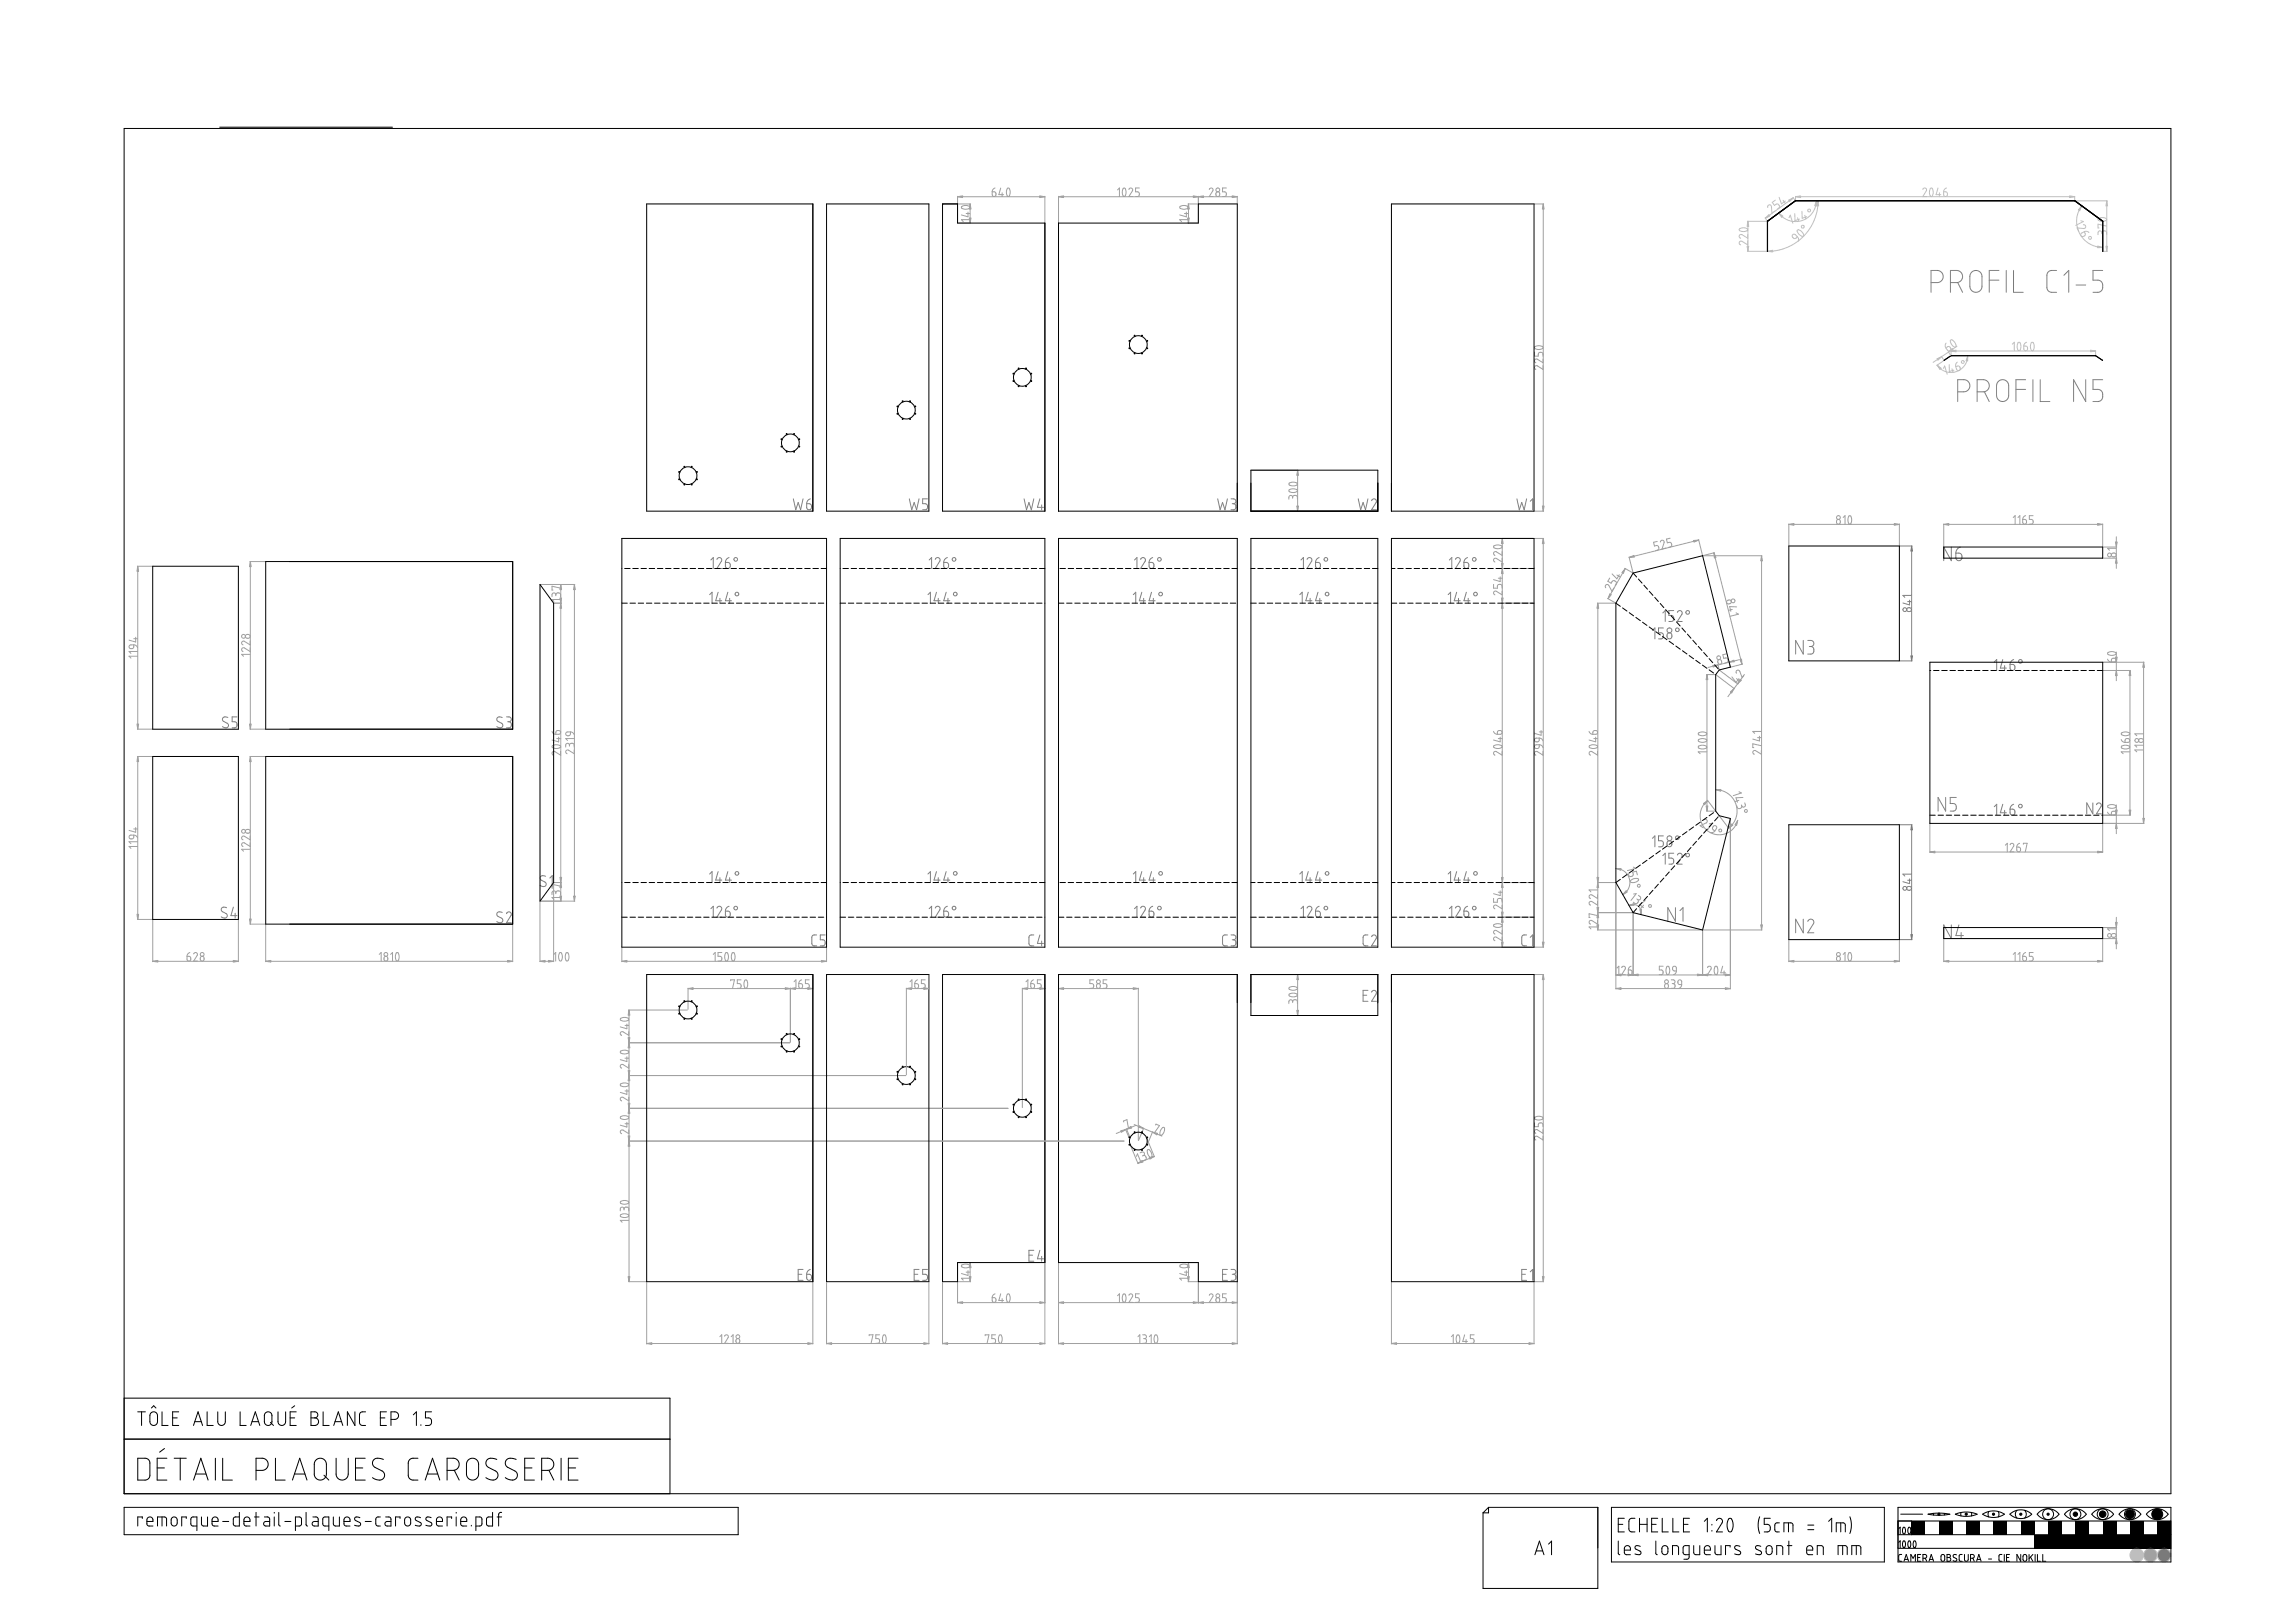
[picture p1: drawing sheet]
<svg xmlns="http://www.w3.org/2000/svg" width="841mm" height="594mm" viewBox="0 0 841 594" stroke-linecap="round" stroke-linejoin="round" font-family="sans-serif">
<g fill="none" stroke="#000" stroke-width=".37">
<path d="M45.5 47.1h750v500h-750zM80.5 46.6h63.3M237 74.7h60.9v112.5h-60.9zM302.9 74.7h37.5v112.5h-37.5zM345.4 74.7h5.5v7h32v105.5h-37.5zM509.9 74.7h52.3v112.5h-52.3zM387.9 81.7h51.2v-7h14.3v112.5h-65.5zM647.7 81l10.2-7.5h102.4l10.3 7.5-10.3-7.4h-102.3l-10.3 7.4v11.1zM770.6 81v11.1M770.6 92.1h.1M712.4 132l2.5-1.8h53l2.6 1.8-2.6-1.7h-53zM458.4 172.2h46.5v15h-46.5z"/>
<path d="M227.9 197.2h75v149.7h-75zM307.9 197.2h75v149.7h-75zM387.9 197.2h65.5v149.7h-65.5zM458.4 197.2h46.5v149.7h-46.5zM509.9 197.2h52.3v149.7h-52.3zM655.5 200h40.5v42.1h-40.5zM56 207.4h31.4v59.7h-31.4zM97.4 205.7h90.5v61.4h-90.5zM197.9 214.1l5 6.8v102.3l-5 6.9zM227.9 208.2h.1M228.9 208.2h2M231.9 208.2h2"/>
<path d="M234.9 208.2h2M237.9 208.2h2M240.9 208.2h2M243.9 208.2h2M246.9 208.2h2M249.9 208.2h2M252.9 208.2h2M255.9 208.2h2M258.9 208.2h2M261.9 208.2h2M264.9 208.2h2M267.9 208.2h2"/>
<path d="M270.9 208.2h2M273.9 208.2h2M276.9 208.2h2M279.9 208.2h2M282.9 208.2h2M285.9 208.2h2M288.9 208.2h2M291.9 208.2h2M294.9 208.2h2M297.9 208.2h2M300.9 208.2h2M307.9 208.2h.1"/>
<path d="M308.9 208.2h2M311.9 208.2h2M314.9 208.2h2M317.9 208.2h2M320.9 208.2h2M323.9 208.2h2M326.9 208.2h2M329.9 208.2h2M332.9 208.2h2M335.9 208.2h2M338.9 208.2h2M341.9 208.2h2"/>
<path d="M344.9 208.2h2M347.9 208.2h2M350.9 208.2h2M353.9 208.2h2M356.9 208.2h2M359.9 208.2h2M362.9 208.2h2M365.9 208.2h2M368.9 208.2h2M371.9 208.2h2M374.9 208.2h2M377.9 208.2h2"/>
<path d="M380.9 208.2h2M388.4 208.2h2M391.4 208.2h2M394.4 208.2h2M397.4 208.2h2M400.4 208.2h2M403.4 208.2h2M406.4 208.2h2M409.4 208.2h2M412.4 208.2h2M415.4 208.2h2M418.4 208.2h2"/>
<path d="M421.4 208.2h2M424.4 208.2h2M427.4 208.2h2M430.4 208.2h2M433.4 208.2h2M436.4 208.2h2M439.4 208.2h2M442.4 208.2h2M445.4 208.2h2M448.4 208.2h2M451.4 208.2h2M458.4 208.2h1.5"/>
<path d="M460.9 208.2h2M463.9 208.2h2M466.9 208.2h2M469.9 208.2h2M472.9 208.2h2M475.9 208.2h2M478.9 208.2h2M481.9 208.2h2M484.9 208.2h2M487.9 208.2h2M490.9 208.2h2M493.9 208.2h2"/>
<path d="M496.9 208.2h2M499.9 208.2h2M502.9 208.2h2M509.9 208.2h1.3M512.2 208.2h2M515.2 208.2h2M518.2 208.2h2M521.2 208.2h2M524.2 208.2h2M527.2 208.2h2M530.2 208.2h2M533.2 208.2h2"/>
<path d="M536.2 208.2h2M539.2 208.2h2M542.2 208.2h2M545.2 208.2h2M548.2 208.2h2M551.2 208.2h2M554.2 208.2h2M557.2 208.2h2M560.2 208.2h2M598.5 209.9l25.4-6.4 10.2 40.8-4.1 1.1-1.3 1.7v50l1.3 1.7 4.1 1-10.2 40.8-25.4-6.3M598.5 209.9l-6.3 11M598.5 209.9l1.3 1.4"/>
<path d="M600.4 212.1l1.3 1.5M602.4 214.3l1.3 1.5M604.4 216.6l1.3 1.5M606.4 218.8l1.3 1.5M712.3 200.4h58.3v4h-58.3zM227.9 220.9h2M230.9 220.9h2M233.9 220.9h2M236.9 220.9h2M239.9 220.9h2M242.9 220.9h2M245.9 220.9h2"/>
<path d="M248.9 220.9h2M251.9 220.9h2M254.9 220.9h2M257.9 220.9h2M260.9 220.9h2M263.9 220.9h2M266.9 220.9h2M269.9 220.9h2M272.9 220.9h2M275.9 220.9h2M278.9 220.9h2M281.9 220.9h2"/>
<path d="M284.9 220.9h2M287.9 220.9h2M290.9 220.9h2M293.9 220.9h2M296.9 220.9h2M299.9 220.9h2M302.9 220.9h.1M307.9 220.9h2M310.9 220.9h2M313.9 220.9h2M316.9 220.9h2M319.9 220.9h2"/>
<path d="M322.9 220.9h2M325.9 220.9h2M328.9 220.9h2M331.9 220.9h2M334.9 220.9h2M337.9 220.9h2M340.9 220.9h2M343.9 220.9h2M346.9 220.9h2M349.9 220.9h2M352.9 220.9h2M355.9 220.9h2"/>
<path d="M358.9 220.9h2M361.9 220.9h2M364.9 220.9h2M367.9 220.9h2M370.9 220.9h2M373.9 220.9h2M376.9 220.9h2M379.9 220.9h2M382.9 220.9h.1M387.9 220.9h2M390.9 220.9h2M393.9 220.9h2"/>
<path d="M396.9 220.9h2M399.9 220.9h1.9M402.9 220.9h2M405.8 220.9h2.1M408.9 220.9h2M411.9 220.9h2M414.9 220.9h2M417.9 220.9h2M420.9 220.9h2M423.9 220.9h2M426.9 220.9h2M429.9 220.9h2"/>
<path d="M432.9 220.9h2M435.9 220.9h2M438.9 220.9h2M441.9 220.9h2M444.9 220.9h2M447.9 220.9h2M450.8 220.9h2.1M458.4 220.9h2M461.4 220.9h2M464.4 220.9h2M467.4 220.9h2M470.4 220.9h2"/>
<path d="M473.4 220.9h2M476.4 220.9h2M479.4 220.9h2M482.4 220.9h2M485.4 220.9h2M488.4 220.9h2M491.4 220.9h2M494.4 220.9h2M497.4 220.9h2M500.4 220.9h2M503.4 220.9h1.5M509.9 220.9h2"/>
<path d="M512.8 220.9h2.1M515.9 220.9h1.9M518.9 220.9h1.9M521.8 220.9h2.1M524.8 220.9h2M527.9 220.9h1.9M530.8 220.9h2M533.8 220.9h2.1M536.9 220.9h1.9M539.9 220.9h1.9M542.8 220.9h2.1M545.8 220.9h2.1"/>
<path d="M548.9 220.9h1.9M551.9 220.9h1.9M554.8 220.9h2.1M557.8 220.9h2.1M560.9 220.9h1.3M592.2 220.9v102.3M592.2 220.9l1.6 1.2M594.6 222.7l1.6 1.1M597 224.4l1.7 1.2M599.5 226.1l1.6 1.2M601.9 227.9l1.6 1.2M604.4 229.6l1.6 1.2"/>
<path d="M606.8 231.4l1.6 1.1M608.4 221l1.3 1.5M609.2 233.1l1.7 1.2M610.4 223.3l1.3 1.5M611.7 234.9l1.6 1.1M612.4 225.5l1.3 1.5M614.1 236.6l1.6 1.2M614.4 227.8l1.3 1.5M616.4 230l1.3 1.5M616.6 238.4l1.6 1.1M618.4 232.3l1.3 1.5M620.4 234.5l1.3 1.5"/>
<path d="M622.3 236.7l1.4 1.5M624.3 239l1.4 1.5M619 240.1l1.6 1.2M621.4 241.9l1.7 1.1M623.9 243.6l1.6 1.2M626.3 245.3l1.7 1.2M626.3 241.2l1.4 1.5M628.3 243.5l1.3 1.5M707.2 245.6h.4M707.2 242.5h63.4v59.1h-63.4zM708.6 245.6h2M711.6 245.6h2"/>
<path d="M714.6 245.6h2M717.6 245.6h2M720.6 245.6h2M723.6 245.6h2M726.6 245.6h2M729.6 245.6h2M732.6 245.6h2M735.6 245.6h2M738.6 245.6h2M741.6 245.6h2M744.6 245.6h2M747.6 245.6h2"/>
<path d="M750.6 245.6h2M753.6 245.6h2M756.6 245.6h2M759.6 245.6h2M762.6 245.6h2M765.6 245.6h2M768.6 245.6h2M56 277.1h31.4v59.7h-31.4zM97.4 277.1h90.5v61.4h-90.5zM625.5 299.4l-1.6 1.1M628 297.6l-1.7 1.2M629.6 299.2l-1.3 1.5"/>
<path d="M707.2 298.6h2M710.2 298.6h2M713.2 298.6h2M716.2 298.6h2M719.2 298.6h2M722.2 298.6h2M725.2 298.6h2M728.2 298.6h2M731.2 298.6h2M734.2 298.6h2M737.2 298.6h2M740.2 298.6h2"/>
<path d="M743.2 298.6h2M746.2 298.6h2M749.2 298.6h2M752.2 298.6h2M755.2 298.6h2M758.2 298.6h2M761.2 298.6h2M764.2 298.6h2M767.2 298.6h2M770.2 298.6h.4M598.7 318.6l-1.7 1.1M601.1 316.8l-1.6 1.2"/>
<path d="M603.5 315.1l-1.6 1.2M606 313.4l-1.6 1.1M608.4 311.6l-1.6 1.2M610.9 309.9l-1.7 1.1M611.7 319.4l-1.3 1.4M613.3 308.1l-1.6 1.2M613.7 317.1l-1.3 1.5M615.7 314.9l-1.3 1.5M615.7 306.4l-1.6 1.1M617.7 312.6l-1.3 1.5M618.2 304.6l-1.6 1.2M619.7 310.4l-1.3 1.5"/>
<path d="M620.6 302.9l-1.6 1.1M621.7 308.1l-1.3 1.5M623.1 301.1l-1.7 1.2M623.7 305.9l-1.4 1.5M625.7 303.7l-1.4 1.5M627.7 301.4l-1.4 1.5M655.5 302.1h40.5v42h-40.5zM227.9 323.2h.1M227.9 335.9h2M228.9 323.2h2M230.9 335.9h2M231.9 323.2h2"/>
<path d="M233.9 335.9h2M234.9 323.2h2M236.9 335.9h2M237.9 323.2h2M239.9 335.9h2M240.9 323.2h2M242.9 335.9h2M243.9 323.2h2M245.9 335.9h2M246.9 323.2h2M248.9 335.9h2M249.9 323.2h2"/>
<path d="M251.9 335.9h2M252.9 323.2h2M254.9 335.9h2M255.9 323.2h2M257.9 335.9h2M258.9 323.2h2M260.9 335.9h2M261.9 323.2h2M263.9 335.9h2M264.9 323.2h2M266.9 335.9h2M267.9 323.2h2"/>
<path d="M269.9 335.9h2M270.9 323.2h2M272.9 335.9h2M273.9 323.2h2M275.9 335.9h2M276.9 323.2h2M278.9 335.9h2M279.9 323.2h2M281.9 335.9h2M282.9 323.2h2M284.9 335.9h2M285.9 323.2h2"/>
<path d="M287.9 335.9h2M288.9 323.2h2M290.9 335.9h2M291.9 323.2h2M293.9 335.9h2M294.9 323.2h2M296.9 335.9h2M297.9 323.2h2M299.9 335.9h2M300.9 323.2h2M302.9 335.9h.1M307.9 323.2h.1"/>
<path d="M307.9 335.9h2M308.9 323.2h2M310.9 335.9h2M311.9 323.2h2M313.9 335.9h2M314.9 323.2h2M316.9 335.9h2M317.9 323.2h2M319.9 335.9h2M320.9 323.2h2M322.9 335.9h2M323.9 323.2h2"/>
<path d="M325.9 335.9h2M326.9 323.2h2M328.9 335.9h2M329.9 323.2h2M331.9 335.9h2M332.9 323.2h2M334.9 335.9h2M335.9 323.2h2M337.9 335.9h2M338.9 323.2h2M340.9 335.9h2M341.9 323.2h2"/>
<path d="M343.9 335.9h2M344.9 323.2h2M346.9 335.9h2M347.9 323.2h2M349.9 335.9h2M350.9 323.2h2M352.9 335.9h2M353.9 323.2h2M355.9 335.9h2M356.9 323.2h2M358.9 335.9h2M359.9 323.2h2"/>
<path d="M361.9 335.9h2M362.9 323.2h2M364.9 335.9h2M365.9 323.2h2M367.9 335.9h2M368.9 323.2h2M370.9 335.9h2M371.9 323.2h2M373.9 335.9h2M374.9 323.2h2M376.9 335.9h2M377.9 323.2h2"/>
<path d="M379.9 335.9h2M380.9 323.2h2M382.9 335.9h.1M387.9 335.9h2M388.4 323.2h2M390.9 335.9h2M391.4 323.2h2M393.9 335.9h2M394.4 323.2h2M396.9 335.9h2M397.4 323.2h2M399.9 335.9h1.9"/>
<path d="M400.4 323.2h2M402.9 335.9h2M403.4 323.2h2M405.8 335.9h2.1M406.4 323.2h2M408.9 335.9h2M409.4 323.2h2M411.9 335.9h2M412.4 323.2h2M414.9 335.9h2M415.4 323.2h2M417.9 335.9h2"/>
<path d="M418.4 323.2h2M420.9 335.9h2M421.4 323.2h2M423.9 335.9h2M424.4 323.2h2M426.9 335.9h2M427.4 323.2h2M429.9 335.9h2M430.4 323.2h2M432.9 335.9h2M433.4 323.2h2M435.9 335.9h2"/>
<path d="M436.4 323.2h2M438.9 335.9h2M439.4 323.2h2M441.9 335.9h2M442.4 323.2h2M444.9 335.9h2M445.4 323.2h2M447.9 335.9h2M448.4 323.2h2M450.8 335.9h2.1M451.4 323.2h2M458.4 323.2h1.5"/>
<path d="M458.4 335.9h2M460.9 323.2h2M461.4 335.9h2M463.9 323.2h2M464.4 335.9h2M466.9 323.2h2M467.4 335.9h2M469.9 323.2h2M470.4 335.9h2M472.9 323.2h2M473.4 335.9h2M475.9 323.2h2"/>
<path d="M476.4 335.9h2M478.9 323.2h2M479.4 335.9h2M481.9 323.2h2M482.4 335.9h2M484.9 323.2h2M485.4 335.9h2M487.9 323.2h2M488.4 335.9h2M490.9 323.2h2M491.4 335.9h2M493.9 323.2h2"/>
<path d="M494.4 335.9h2M496.9 323.2h2M497.4 335.9h2M499.9 323.2h2M500.4 335.9h2M502.9 323.2h2M503.4 335.9h1.5M509.9 323.2h1.3M509.9 335.9h2M512.2 323.2h2M512.8 335.9h2.1M515.2 323.2h2"/>
<path d="M515.9 335.9h1.9M518.2 323.2h2M518.9 335.9h1.9M521.2 323.2h2M521.8 335.9h2.1M524.2 323.2h2M524.8 335.9h2M527.2 323.2h2M527.9 335.9h1.9M530.2 323.2h2M530.8 335.9h2M533.2 323.2h2"/>
<path d="M533.8 335.9h2.1M536.2 323.2h2M536.9 335.9h1.9M539.2 323.2h2M539.9 335.9h1.9M542.2 323.2h2M542.8 335.9h2.1M545.2 323.2h2M545.8 335.9h2.1M548.2 323.2h2M548.9 335.9h1.9M551.2 323.2h2"/>
<path d="M551.9 335.9h1.9M554.2 323.2h2M554.8 335.9h2.1M557.2 323.2h2M557.8 335.9h2.1M560.2 323.2h2M560.9 335.9h1.3M592.2 323.2l6.3 11.1M593.8 322.1l-1.6 1.1M596.2 320.3l-1.6 1.2M599.8 332.8l-1.3 1.5M601.7 330.6l-1.3 1.5"/>
<path d="M603.7 328.3l-1.3 1.5M605.7 326.1l-1.3 1.5M607.7 323.8l-1.3 1.5M609.7 321.6l-1.3 1.5M712.3 339.7h58.3v4.1h-58.3zM237 356.9h60.9v112.5h-60.9zM302.9 356.9h37.5v112.5h-37.5zM345.4 356.9h37.5v105.5h-32v7h-5.5zM387.9 356.9h65.5v112.5h-14.3v-7h-51.2zM458.4 356.9h46.5v15h-46.5zM509.9 356.9h52.3v112.5h-52.3zM45.5 512.1h200v35"/>
<path d="M50.5 517.1h2.8M51.9 517.1v5M55.3 517.5l1.3-.4 .6 .3 .5 .7v2.9l-.3 .6-.7 .5-1.1-.2-.6-.8-.1-2.7zM55.5 515.7l.8-.8 .8 .8M59.4 517.1v5h2.2M63.3 519.3h1.6M65.5 517.1h-2.2v5h2.2M75.9 517.1v5h2.2M79.8 517.1v4l.5 .7 .8 .3 .8-.2 .6-.8 .1-4M88 517.1v5h2.2M97.2 517.6l.6-.4 .7-.1 1 .8 .2 3-.8 1.1h-1.1l-.8-.8-.1-2.8zM101.9 517.1v4l.5 .7 .8 .3 .9-.2 .5-.9 .1-3.9"/>
<path d="M106.3 519.3h1.7M108 514.9l-1.1 .8M108.5 517.1h-2.2v5h2.2M114 517.1h1.6l.8 .7-.1 1-.9 .5 .8 .3 .5 .9-.2 1-.7 .5-1.8 .1zM114 519.3h1.4M118.4 517.1v5h2.2M130.1 517.1v5l-2.8-5v5M134 517.1l-1.6 .1-.7 .9 .2 3.4 .6 .6h1.5M139.4 519.3h1.7M141.6 517.1h-2.2v5h2.2M143.3 519.9h1.5l.8-.4 .4-.9-.2-1-.9-.5h-1.6v5M151.5 518.2l1.1-1.1v5"/>
<path d="M158.1 517.1h-2.2v2.2l1.5 .1 .7 .9v1l-.4 .5-1.8 .3M45.5 527.1h200M50.5 534.1l3.2 .1 1.1 1.1 .1 5.2-.3 .9-.8 .6-3.3 .1zM57.6 537.7h2.7M60.3 530.5l-1.8 1.4M61.2 534.1h-3.6v8h3.6M63.8 534.1h4.5M66 534.1v8M70.9 522.1l1.7-5 1.6 5M71.4 520.7h2.4M71.7 539.9h3.8M78.9 534.1v8"/>
<path d="M81.6 534.1v8h3.6M91.9 522.1l1.7-5 1.6 5M92.4 520.7h2.3M93.8 538.5h2.6l1.3-.7 .6-1.6-.7-1.5-1.3-.6h-2.5v8M99.1 521l1.1 1.1M100.9 534.1v8h3.6M107.9 539.9h3.9M115.8 534.8l.9-.6 1.1-.1 1.1 .6 .6 .9 .1 4.7-.5 1-1 .7-1.7-.1-1.1-1.4-.1-4.4zM122.3 522.1l1.7-5 1.6 5M122.8 520.7h2.4M123.2 534.1v6.3l.7 1.1 1.3 .6 1.4-.3 .9-1.2 .1-6.5M130.3 537.7h2.6"/>
<path d="M133.8 534.1h-3.5v8h3.5M140.5 534.5l-1.4-.4-1.4 .1-.9 .6-.3 1.3 .6 1.2 3.5 1.9 .3 1.1-.2 .9-.4 .5-1 .4-1.3-.1-1.5-.8M153.2 534.1l-2.6 .1-.7 .7-.3 .8v4.8l.2 .7 1.1 .8 2.3 .1M154.2 521.8v.3M156.6 539.9h3.8M163.8 538.5h2.6l1.2-.6 .7-1.4-.5-1.6-1.2-.8h-2.8v8M166.5 538.5l1.8 3.6M171.6 534.8l.9-.6 1.1-.1 1 .5 .7 1 .1 4.7-.5 1-1 .7-.9 .1-.9-.3-1.1-1.2-.1-4.5zM182.1 534.5l-1.8-.4-1.2 .1-.8 .7-.2 1.1 .6 1.3 3.4 1.9 .4 1-.2 1-.5 .6-1 .3-1.4-.2-1.3-.7M189.2 534.5l-1.8-.4-1.2 .1-.8 .7-.2 1.1 .6 1.3 3.4 1.9 .4 1-.2 1-.5 .6-.9 .3-1.3-.1-1.5-.8M192.3 537.7h2.6M195.8 534.1h-3.5v8h3.5"/>
<path d="M198.5 538.5h2.6l1.1-.5 .7-1.5-.5-1.6-1.2-.8h-2.7v8M201.1 538.5l1.8 3.6M205.6 534.1v8M208.3 537.7h2.6M211.8 534.1h-3.5v8h3.5M70.9 542.1l2.7-8 2.7 8M107.2 542.1l2.6-8 2.7 8M118.7 540.3l1.8 1.8M155.8 542.1l2.7-8 2.7 8"/>
<circle cx="371.4" cy="136.9" r=".18"/>
<circle cx="371.4" cy="139.6" r=".18"/>
<circle cx="373.3" cy="135" r=".18"/>
<circle cx="374.6" cy="138.2" r="3.3"/>
<circle cx="376" cy="135" r=".18"/>
<circle cx="377.9" cy="136.9" r=".18"/>
<circle cx="377.9" cy="139.6" r=".18"/>
<circle cx="413.9" cy="124.9" r=".18"/>
<circle cx="413.9" cy="127.6" r=".18"/>
<circle cx="415.8" cy="123" r=".18"/>
<circle cx="415.8" cy="129.5" r=".18"/>
<circle cx="417.1" cy="126.2" r="3.3"/>
<circle cx="418.5" cy="129.5" r=".18"/>
<circle cx="418.5" cy="123" r=".18"/>
<circle cx="420.4" cy="124.9" r=".18"/>
<circle cx="420.4" cy="127.6" r=".18"/>
<circle cx="288.3" cy="159" r=".18"/>
<circle cx="291" cy="159" r=".18"/>
<circle cx="328.9" cy="151.6" r=".18"/>
<circle cx="328.9" cy="148.9" r=".18"/>
<circle cx="330.8" cy="147" r=".18"/>
<circle cx="330.8" cy="153.5" r=".18"/>
<circle cx="332.1" cy="150.2" r="3.3"/>
<circle cx="333.5" cy="147" r=".18"/>
<circle cx="333.5" cy="153.5" r=".18"/>
<circle cx="335.4" cy="151.6" r=".18"/>
<circle cx="335.4" cy="148.9" r=".18"/>
<circle cx="373.3" cy="141.5" r=".18"/>
<circle cx="376" cy="141.5" r=".18"/>
<circle cx="248.9" cy="175.6" r=".18"/>
<circle cx="248.9" cy="172.9" r=".18"/>
<circle cx="250.8" cy="171" r=".18"/>
<circle cx="250.8" cy="177.5" r=".18"/>
<circle cx="252.1" cy="174.2" r="3.3"/>
<circle cx="253.5" cy="171" r=".18"/>
<circle cx="253.5" cy="177.5" r=".18"/>
<circle cx="255.4" cy="172.9" r=".18"/>
<circle cx="255.4" cy="175.6" r=".18"/>
<circle cx="286.4" cy="163.6" r=".18"/>
<circle cx="286.4" cy="160.9" r=".18"/>
<circle cx="288.3" cy="165.5" r=".18"/>
<circle cx="289.6" cy="162.2" r="3.3"/>
<circle cx="291" cy="165.5" r=".18"/>
<circle cx="292.9" cy="163.6" r=".18"/>
<circle cx="292.9" cy="160.9" r=".18"/>
<circle cx="248.9" cy="368.6" r=".18"/>
<circle cx="248.9" cy="371.3" r=".18"/>
<circle cx="250.8" cy="373.2" r=".18"/>
<circle cx="250.8" cy="366.7" r=".18"/>
<circle cx="252.1" cy="369.9" r="3.3"/>
<circle cx="253.5" cy="373.2" r=".18"/>
<circle cx="253.5" cy="366.7" r=".18"/>
<circle cx="255.4" cy="368.6" r=".18"/>
<circle cx="255.4" cy="371.3" r=".18"/>
<circle cx="288.3" cy="378.7" r=".18"/>
<circle cx="291" cy="378.7" r=".18"/>
<circle cx="286.4" cy="380.6" r=".18"/>
<circle cx="286.4" cy="383.3" r=".18"/>
<circle cx="288.3" cy="385.2" r=".18"/>
<circle cx="289.6" cy="381.9" r="3.3"/>
<circle cx="291" cy="385.2" r=".18"/>
<circle cx="292.9" cy="380.6" r=".18"/>
<circle cx="292.9" cy="383.3" r=".18"/>
<circle cx="328.9" cy="395.3" r=".18"/>
<circle cx="328.9" cy="392.6" r=".18"/>
<circle cx="330.8" cy="390.7" r=".18"/>
<circle cx="330.8" cy="397.2" r=".18"/>
<circle cx="332.1" cy="393.9" r="3.3"/>
<circle cx="333.5" cy="397.2" r=".18"/>
<circle cx="333.5" cy="390.7" r=".18"/>
<circle cx="335.4" cy="395.3" r=".18"/>
<circle cx="335.4" cy="392.6" r=".18"/>
<circle cx="371.4" cy="407.3" r=".18"/>
<circle cx="371.4" cy="404.6" r=".18"/>
<circle cx="373.3" cy="402.7" r=".18"/>
<circle cx="373.3" cy="409.2" r=".18"/>
<circle cx="374.6" cy="405.9" r="3.3"/>
<circle cx="376" cy="409.2" r=".18"/>
<circle cx="376" cy="402.7" r=".18"/>
<circle cx="377.9" cy="404.6" r=".18"/>
<circle cx="377.9" cy="407.3" r=".18"/>
<circle cx="413.9" cy="416.6" r=".18"/>
<circle cx="413.9" cy="419.3" r=".18"/>
<circle cx="415.8" cy="414.7" r=".18"/>
<circle cx="417.1" cy="417.9" r="3.3"/>
<circle cx="418.5" cy="414.7" r=".18"/>
<circle cx="420.4" cy="416.6" r=".18"/>
<circle cx="420.4" cy="419.3" r=".18"/>
<circle cx="415.8" cy="421.2" r=".18"/>
<circle cx="418.5" cy="421.2" r=".18"/>
</g>
<g fill="none" stroke="#808080" stroke-width=".37">
<path d="M722.5 99.8l1-.7h1.1l.9 .5 .7 1 .1 4.7-.6 1-.8 .6-1 .2-.8-.3-1.1-1.2-.1-4.4zM732.5 99.1h-3.5v8M735.2 99.1v8M737.9 99.1v8h3.5M753.7 99.1l-2.6 .1-.7 .6-.3 .8 .2 5.5 1.1 .9 2.3 .1M770.6 99.1h-3.6v3.5l2.5 .2 .6 .5 .5 1-.1 1.4-.6 1-1 .4h-1.9M707.6 103.5h2.6l1.1-.5 .8-1.4-.1-1.1-.4-.7-1.4-.7h-2.6v8M714.8 103.5h2.5l1.2-.5 .7-1.4-.1-1.1-.4-.7-1.3-.7h-2.6v8M717.4 103.5l1.8 3.6M729 102.6h3.5M756.3 100.8l1.8-1.7v8M760.8 104.4h3.5"/>
<path d="M732.3 139.7l1.1-.6h1.1l1.1 .8 .4 .8v4.6l-.5 1-.9 .7-1.7-.1-1.1-1.3-.2-4.4zM742.3 139.1h-3.5v8M745 139.1v8M747.6 139.1v8h3.6M764.3 139.1v8l-4.4-8v8M770.6 139.1h-3.6v3.5l2.5 .2 .6 .5 .5 1-.1 1.5-.6 .9-.8 .3-2.1 .1M717.4 143.5h2.7l1.2-.8 .5-.7 .1-1-.8-1.4-1.1-.5h-2.6v8M724.5 143.5h2.7l1.3-.8 .4-.7 .1-1-.8-1.4-1.1-.5h-2.6v8M727.2 143.5l1.8 3.6M738.8 142.6h3.5M290.7 182.7l.9 4 .9-2.7 .9 2.7 .9-4M295.6 184.5h1.1l.5 .4 .2 1.1-.5 .6-.7 .1-.5-.4z"/>
<path d="M296.9 182.7l-.9 .7-.4 1.1M333.2 182.7l.9 4 .9-2.7 .9 2.7 .9-4M339.9 182.7h-1.8v1.8h1.2l.6 .8-.3 1.2-1.5 .2M375.3 182.7l.9 4 .9-2.7 .9 2.7 .8-4M381.1 182.7l-.9 3.1h2.2M381.7 184.9v1.8M446.2 182.7l.9 4 .9-2.7 .9 2.7 .9-4M451.1 182.7l1.2 .1 .6 .5-.2 .9-.7 .3M451.6 184.5h.4M452 184.5l.9 .6v1l-.6 .6h-1.2M497.7 182.7l.9 4 .9-2.7 .9 2.7 .9-4M502.6 183.4l.8-.7 .9 .5v.8l-1.7 2.7h1.8"/>
<path d="M555.9 182.7l.9 4 .9-2.7 .8 2.7 .9-4M560.8 183.6l.9-.9v4M696.3 200h4.4M700.5 200v42.1M260.1 217.8l.8-.9v4M260.5 205.1l.9-.9v4M262.7 204.9l.3-.5 .7-.2 .6 .3 .2 .5-1.8 3.2h1.8M263.2 216.9l-.9 3.1h2.2M263.8 219.1v1.8M265.8 206h1l.6 .3 .2 1.1-.3 .6-.7 .2-.6-.3zM266.7 216.9l-.9 3.1h2.3M267.2 204.2l-1.1 .7-.3 1.1"/>
<path d="M267.4 219.1v1.8M340.1 217.8l.9-.9v4M340.5 205.1l.9-.9v4M342.7 204.9l.4-.5 .6-.2 .8 .8-1.8 3.2h1.8M343.2 216.9l-.9 3.1h2.2M343.8 219.1v1.8M345.8 206h1.1l.5 .3 .2 1.1-.3 .6-.7 .2-.6-.4zM346.7 216.9l-.9 3.1h2.3M347.2 204.2l-1 .7-.4 1.1M347.4 219.1v1.8M415.3 217.8l.9-.9v4M415.8 205.1l.8-.9v4"/>
<path d="M418 204.9l.7-.7 1 .5v.8l-1.7 2.7h1.8M418.4 216.9l-.9 3.1h2.3M419.1 219.1v1.8M421.1 206h1l.6 .3 .2 1.2-.3 .5-.7 .2-.6-.3zM422 216.9l-.9 3.1h2.2M422.4 204.2l-.9 .6-.4 1.2M422.7 219.1v1.8M476.3 217.8l.9-.9v4M476.8 205.1l.8-.9v4M479 204.9l.7-.7 .9 .4 .1 .9-1.7 2.7h1.8M479.4 216.9l-.9 3.1h2.3M480.1 219.1v1.8"/>
<path d="M482.1 206h1l.6 .4 .2 1.1-.3 .5-.7 .2-.6-.3zM483 216.9l-.9 3.1h2.2M483.4 204.2l-.9 .6-.4 1.2M483.7 219.1v1.8M530.7 217.8l.9-.9v4M531.1 205.1l.9-.9v4M533.4 204.9l.7-.7 .9 .4 .1 .9-1.7 2.7h1.7M533.8 216.9l-.9 3.1h2.2M534.5 219.1v1.8M536.5 206h1l.6 .4 .1 1.1-.2 .5-.8 .2-.5-.3zM537.4 216.9l-.9 3.1h2.2M537.8 204.2l-.9 .7-.4 1.1"/>
<path d="M538 219.1v1.8M699.8 219.8v1.8l-2.5-.7M700.5 218.1h-3.2l.7 .7M715.1 200.4v5l-2.8-5v5M716.7 202.6h1.4l.6 .4 .3 1.3-.5 .8-.8 .3-.7-.5zM718.4 200.4l-1.2 .8-.5 1.4M605.6 230.9l.8-.9v4M609.3 224.5l.9-.9v4M609.6 230h-1.8v1.8h1.2l.6 .7-.3 1.3-1.5 .2M611.2 232l.7-.2 .7 .5v1.1l-.5 .6h-.6l-.5-.6-.1-.8zM613.3 223.6h-1.7v1.8l1.2 .1 .5 .7v.8l-.3 .5-1.4 .1M614.7 224.3l.8-.7 .9 .5v.8l-1.7 2.7h1.8"/>
<path d="M660.8 234.6v5l-2.8-5v5M662.5 234.6h1.4l.7 .7-.1 1-.9 .5M663 236.8h.6M663.6 236.8l.7 .3 .3 .4v1.4l-.7 .6-1.4 .1M698.9 222.8l.4-.2 1 .2 .2 .4-.2 .6-1.2 .1-.4-.5zM699.1 220.3h1.4M696.3 242.1h4.4M730.8 242.5l.9-.9v4M733.9 241.6l-.9 3.1h2.3M734.6 243.8v1.8M736.6 243.4h1.1l.5 .3 .2 1.2-.4 .5-.6 .2-.6-.4zM737.9 241.6l-.9 .6-.4 1.2"/>
<path d="M83.5 262.8l-1.4-.2-.4 .3-.2 .7 .4 .6 1.6 .9 .2 .5-.1 .6-1 .4-1.1-.5M86.8 262.6h-1.7v1.8h1.2l.5 .7-.2 1.3-1.5 .2M184 262.8l-1.4-.2-.4 .4-.1 .6 .3 .5 1.7 1v1.1l-.9 .4-1.1-.5M185.6 262.6h1.2l.5 .5-.1 .8-.7 .5M186.1 264.4h.4M186.5 264.4l.8 .5v1.1l-.5 .5-1.2 .1M713 292.1v5l-2.8-5v5M716.9 292.1h-2.2v2.2l1.5 .1 .7 1v.9l-.5 .6-1.7 .2M730.8 295.5l.9-.9v4M733.9 294.6l-.9 3.1h2.3M734.6 296.8v1.8M736.6 296.4h1l.7 .4 .1 1.1-.3 .5-.7 .2-.6-.4z"/>
<path d="M737.9 294.6l-.9 .6-.4 1.2M766.9 294.1v4l-2.2-4v4M768.3 294.7l.8-.6 .8 .4v.9l-1.6 2.7h1.7M263.2 319.2l-.9 3.1h2.2M266.7 319.2l-.9 3.1h2.3M343.2 319.2l-.9 3.1h2.2M346.7 319.2l-.9 3.1h2.3M418.4 319.2l-.9 3.1h2.3M422 319.2l-.9 3.1h2.2M479.4 319.2l-.9 3.1h2.3M483 319.2l-.9 3.1h2.2M533.8 319.2l-.9 3.1h2.2"/>
<path d="M537.4 319.2l-.9 3.1h2.2M605.6 307l.8-.8v4M609.3 313.4l.9-.9v4M609.6 306.2h-1.8v1.7l1.1 .1 .7 .7-.1 .8-.3 .5-1.4 .2M611.1 308.2l.8-.3 .6 .4 .2 1.1-.4 .6-.6 .2-.6-.4-.2-1.1zM613.3 312.5h-1.7v1.8h1.2l.5 .7-.2 1.3-1.5 .2M614.7 313.2l.8-.7 .9 .4v.9l-1.7 2.7h1.8M696.3 302.1h4.4M700.5 302.1v42M83.1 332.5l-1.4-.2-.4 .2-.2 .8 .3 .5 1.7 1 .2 .4-.2 .7-.9 .4-1.1-.5M85.5 332.3l-.9 3.1h2.2M86.2 334.5v1.8"/>
<path d="M184 334.2l-1.4-.2-.4 .4-.1 .6 .3 .6 1.7 .9 .1 1-.6 .5-1.5-.5M185.6 334.6l.4-.5 .5-.1 .6 .2 .3 .6-1.8 3.2h1.8M199.9 321l-1.4-.2-.6 .8 .4 .7 1.6 .9 .3 .5-.2 .7-1 .3-1.1-.4M201.5 321.6l.9-.9v4M260.1 320.1l.8-.9v4M260.5 332.8l.9-.9v4M262.7 332.6l.4-.5 .7-.2 .7 .8-1.8 3.2h1.8M263.8 321.5v1.7M265.8 333.7h1.1l.5 .3 .2 1.1-.3 .6-.6 .2-.7-.3zM267.2 331.9l-1 .7-.4 1.1M267.4 321.5v1.7M340.1 320.1l.9-.9v4"/>
<path d="M340.5 332.8l.9-.9v4M342.7 332.6l.4-.5 .7-.2 .7 .8-1.8 3.2h1.8M343.8 321.5v1.7M345.8 333.7h1.1l.6 .4 .1 1-.3 .6-.7 .2-.7-.4zM347.2 331.9l-1 .7-.4 1.1M347.4 321.5v1.7M415.3 320.1l.9-.9v4M415.8 332.8l.8-.9v4M418 332.6l.7-.7 1 .5v.9l-1.7 2.6h1.8M419.1 321.5v1.7M421.1 333.7h1.1l.6 .5 .1 1-.4 .6-.6 .1-.6-.3zM422.4 331.9l-.9 .6-.4 1.2"/>
<path d="M422.7 321.5v1.7M476.3 320.1l.9-.9v4M476.8 332.8l.8-.9v4M479 332.6l.7-.7 1 .5v.8l-1.7 2.7h1.8M480.1 321.5v1.7M482.1 333.7h1.1l.5 .4 .2 1.1-.4 .6-.6 .1-.6-.3zM483.4 331.9l-.9 .6-.4 1.2M483.7 321.5v1.7M530.7 320.1l.9-.9v4M531.1 332.8l.9-.9v4M533.4 332.6l.7-.7 1 .5v.8l-1.7 2.7h1.7M534.5 321.5v1.7"/>
<path d="M536.5 333.7h1l.6 .4 .1 1.1-.3 .6-.6 .1-.6-.3zM537.8 331.9l-.9 .6-.4 1.2M538 321.5v1.7M614 332.4v5l-2.8-5v5M615.6 333.5l1.2-1.1v5M660.8 336.7v5l-2.8-5v5M662.5 337.5l.9-.8 .8 .1 .4 .5v.9l-2.1 3.5h2.2M699.1 322.4h1.4M699.8 321.9v1.7l-2.5-.7M700.5 320.2h-3.2l.7 .7M715.1 338.8v5l-2.8-5v5M717.8 338.8l-1.1 3.9h2.8"/>
<path d="M299.3 342.4l-1.3 .1-.5 .7 .1 2.8 .6 .4h1.1M302.4 342.4h-1.8v1.8l1.3 .1 .5 .7-.2 1.2-1.6 .2M378.8 342.4l-1.1 .1-.6 .7 .1 2.8 .5 .4h1.1M381.1 342.4l-.9 3.1h2.2M381.7 344.7v1.7M449.8 342.4l-1.2 .1-.6 .7 .1 2.8 .6 .4h1.1M451.1 342.4l1.2 .1 .6 .5-.2 .9-.7 .3M451.6 344.2h.4M452 344.2l.8 .5 .1 1.1-.5 .6h-1.3M501.3 342.4l-1.3 .1-.5 .7 .1 2.8 .6 .4h1.1M502.6 343.1l.8-.7 .9 .5v.8l-1.7 2.7h1.8M559.4 342.4l-1.3 .1-.4 .7 .1 2.8 .5 .4h1.1"/>
<path d="M560.8 343.3l.9-.9v4M696.3 344.1h4.4M718.7 341.5v2.3M499.5 364.5h1.3M501.3 362.7h-1.8v4h1.8M502.6 363.4l.8-.7 .9 .5v.8l-1.7 2.7h1.8M377.1 459.7h1.3M378.8 457.9h-1.7v4h1.7M381.1 457.9l-.9 3.2h2.2M292.5 466.7h1.3M294.3 464.9h-1.8v4h1.8M295.6 466.7h1.1l.5 .3 .2 1.1-.3 .7-.8 .1-.6-.4z"/>
<path d="M296.9 464.9l-.9 .7-.4 1.1M335 466.7h1.3M336.8 464.9h-1.8v4h1.8M339.9 464.9h-1.8v1.8l1.3 .1 .5 .7-.3 1.3-1.5 .1M381.7 460.2v1.7M448 466.7h1.3M449.8 464.9h-1.8v4h1.8M451.1 464.9l1.2 .1 .6 .5-.2 .9-.7 .3M451.6 466.7h.4M452 466.7l.8 .5 .1 1.1-.5 .6h-1.3M557.7 466.7h1.3M559.4 464.9h-1.7v4h1.7"/>
<path d="M560.8 465.8l.9-.9v4"/>
<circle cx="269.6" cy="204.9" r=".67"/>
<circle cx="270.1" cy="217.6" r=".67"/>
<circle cx="349.6" cy="204.9" r=".67"/>
<circle cx="350.1" cy="217.6" r=".67"/>
<circle cx="424.9" cy="204.9" r=".67"/>
<circle cx="425.3" cy="217.6" r=".67"/>
<circle cx="485.9" cy="204.9" r=".67"/>
<circle cx="486.3" cy="217.6" r=".67"/>
<circle cx="540.2" cy="204.9" r=".67"/>
<circle cx="540.7" cy="217.6" r=".67"/>
<circle cx="611.8" cy="230.9" r=".89"/>
<circle cx="614.7" cy="230.7" r=".67"/>
<circle cx="618.5" cy="224.3" r=".67"/>
<circle cx="698" cy="223.3" r=".7"/>
<circle cx="740.4" cy="242.2" r=".68"/>
<circle cx="740.4" cy="295.2" r=".67"/>
<circle cx="270.1" cy="319.9" r=".67"/>
<circle cx="350.1" cy="319.9" r=".67"/>
<circle cx="425.3" cy="319.9" r=".67"/>
<circle cx="486.3" cy="319.9" r=".67"/>
<circle cx="540.7" cy="319.9" r=".67"/>
<circle cx="611.8" cy="307" r=".89"/>
<circle cx="614.7" cy="306.8" r=".67"/>
<circle cx="618.5" cy="313.2" r=".67"/>
<circle cx="269.6" cy="332.6" r=".67"/>
<circle cx="349.6" cy="332.6" r=".67"/>
<circle cx="424.9" cy="332.6" r=".67"/>
<circle cx="485.9" cy="332.6" r=".67"/>
<circle cx="540.2" cy="332.6" r=".67"/>
<circle cx="698" cy="325.4" r=".7"/>
<circle cx="699.6" cy="325.5" r=".81"/>
</g>
<g fill="none" stroke="#a0a0a4" stroke-width=".37">
<path d="M350.9 71.9v9.5M350.9 72.1h32M351.1 74.7h4.6M352.5 75.6l1.9-.3 .9 .3 .1 .5-.6 .4-1.3 .1-1.1-.4zM354.1 78.2h1.3M354.7 77.7v1.7l-2.4-.7M355.5 74.7v7M363.6 70.3h.8l.5 .3-.1 1.2-.5 .2-.5-.2zM364.6 68.9l-.7 .5-.3 .9M366.7 68.9l-.7 2.4h1.8M367.2 70.6v1.4M369.1 69h.7l.4 1.1-.2 1.4-.5 .5-.3-.2-.4-.9z"/>
<path d="M382.9 71.9v9.5M387.9 72.1h65.5M387.9 71.9v9.5M409.5 69.6l.7-.7v3.1M411.6 69h.7l.3 1.1-.1 1.4-.5 .5-.4-.2-.3-1zM413.7 69.4l.8-.5 .6 .5-1.4 2.6M417.5 68.9h-1.4v1.4h1l.4 .5-.1 .8-.6 .4M432.5 75.6l1.9-.3 .9 .3 .1 .4-.6 .5-1.3 .1-1.1-.4zM434 78.2h1.4M434.7 77.7v1.7l-2.4-.7M435.4 74.7h3.5M435.5 74.7v7"/>
<path d="M439.1 71.9v9.5M443.1 69.4l.8-.5 .6 .5-1.4 2.6M449.4 68.9h-1.4v1.4h1l.4 .5-.1 .8-.6 .4M453.4 71.9v2.6M562.4 74.7h3.3M565.5 74.7v112.5M351.1 81.7h4.6M355.4 80.5h-3.1l.7 .7M435.4 81.7h3.5M435.4 80.5h-3.1l.7 .7M562.3 129.1v1.3h1.4l.1-.9 .5-.4 1 .2 .1 1.1M562.4 127.1l1-.4 .9-.1 1 .4 .1 .4-.7 .5-1.2 .1-1-.4z"/>
<path d="M565.4 133.9v1.4l-2.2-1.4-.5 .1-.4 .8 .5 .5M565.4 131.5v1.4l-2.1-1.4-.6 .1-.4 .7 .5 .6M458.7 172.2h17M472.4 179.5l1.8-.5 1.1 .4 .1 .4-.4 .4-1.4 .2-1.1-.3zM472.4 177l1.7-.4 1.2 .3 .1 .5-.6 .4-1.2 .2-1.1-.4zM475.5 172.2v15M458.7 187.2h17M473.7 182.1l-.3-.5-.7-.1-.3 .4-.1 .9M473.7 182.1l.4-.6h.9l.4 .4v.9M473.7 182.1v.4M550.4 197.2h11.5M550.5 197.2v149.7"/>
<path d="M562.4 187.2h3.3M562.4 197.2h3.3M565.5 197.2v149.7M607.3 198.3l-1.3 .3 .3 1.4 .9-.2 .6 .5v1l-1.1 .4M608.4 198.6l.5-.7 .8 .2 .2 .6-.8 2.4 1.3-.4M612 197.1l-1.3 .4 .3 1.3 1.1-.1 .5 .8-.2 .7-1 .3M622.5 197.7l1.4 5.6M622.5 197.8l-25.5 6.4M655.5 191.9v7.8M655.5 192.1h40.5M673.2 190.5l.6-.3 .5 .4-.1 1.2-.6 .2-.4-.3zM675.4 189.5l.7-.6v3.1"/>
<path d="M677.5 189h.7l.3 1v1.2l-.5 .8-.5-.1-.3-1zM696 191.9v7.8M712.3 191.9v8.2M712.3 192.1h58.3M737.8 189.5l.7-.6v3.1M739.5 189.5l.7-.6v3.1M741.2 190.2l1.3 .3 .1 .9-.2 .4-.6 .2-.5-.3zM742.3 188.9l-.8 .5-.3 .8M745.1 188.9h-1.4v1.3l.9 .1 .5 .6-.2 .8-.5 .3M770.6 191.9v8.2M775.5 196.6v11.6M50.3 207.4h5.4"/>
<path d="M50.5 207.4v59.7M91.6 205.7h5.5M91.7 205.7v61.4M198.1 214.1h12.6M203.7 217.8l-.3-.5-.7-.1-.4 .4v.9M203.7 217.8l.3-.6h1l.4 .4v.9M203.7 217.8v.4M205.4 215.4l-3.1-.7v1.4h.3M205.4 219.6h-3.1l.7 .7M205.5 214.1v116M210.5 214.1v116M547.3 214v1.4h1.4l.1-.9 .6-.5 .9 .3 .2 1.1"/>
<path d="M547.4 200l1.8-.4 1 .3 .3 .4-.7 .5-1.2 .2-1.1-.4zM549.1 211.8h1.4M549.8 211.3v1.7l-2.5-.7M550.4 208.2h11.5M550.5 216.5v1.4l-2.4-1.4-.6 .2-.2 .4 .5 .8M550.5 204.4v1.4l-2.3-1.3h-.5l-.4 .8 .5 .5M550.5 202v1.4l-2.4-1.4-.6 .2-.2 .4 .5 .8M588.5 215.3l-.2-.9 .9-.3 1.5 2.5 .7-1.2M589.1 219.2l2.8 1.6M589.9 211.7l-.7 1.2 1.2 .7 .5-.8 .8-.1 .7 .8-.5 1M590.8 210.2l1.7 1.8 .9-1.5M592.5 210.6l1.2 .7"/>
<path d="M595.4 208.2l2.8 1.6M595.6 208.2l-6.3 11.1M597 204l1.4 5.6M624.1 203.6h21.6M628.1 202.5l10.3 40.8M628.2 202.4l-4.1 1.1M632.9 220l1.2-.2 .3 .5v.4l-.5 .4h-.8l-.4-.5zM645.5 203.6v137M770.8 200.4h4.9M770.8 204.4h4.9M773.9 202.8l.4-.2 .9 .1 .3 .4-.1 .5-.6 .4-.7-.1-.4-.6zM775.5 200.8h-3.1l.6 .7"/>
<path d="M47.5 236.4l1.5-.2v.9l-.5 .5-.8-.1-.4-.5zM49 236.2l.9 .3 .5 .7M49 233.9h1.4M49.7 233.4v1.7l-2.4-.6M50.4 238.6h-3.1l.7 .7M89.1 238.6l-.6-.8 .6-.6 2.6 1.4M89.1 236.2l-.5-.3-.1-.5 .7-.6 2.5 1.4M91.7 239.7h-3.2l.7 .7M203.1 220.9h2.6M550.4 220.9h11.5M585.4 220.9h6.5M585.5 220.9v119.7"/>
<path d="M632.7 239.5l-1.4 .3 .4 1.4 1-.2 .5 .5-.1 1-1 .3M634.8 223.2l-1.3 .3M636.2 224.5l.9 .5-3.1 .7M636.4 222.3l-2.6-.1 .5 1.7M772.5 239.1l1.8-.4 1 .3 .2 .5-.8 .4-1.3 .1-.9-.4zM775.5 238.8v10.5M50.4 240.3h-3.1l.7 .7M625.4 247.1h3.1M625.5 247.1v50M628.9 247.2l6.7 5.1M629.5 243.4l.5 1.7M629.7 241.8l.5-.2 .6 .3 .1 .8-.2 .5-1-.1-.2-.7z"/>
<path d="M630.2 245.5l6.7 5.1M633.6 242.4l.5 1.7M634.7 247.9l1.5 2 1-1.3M636.3 246.6v-.9l.4-.3 .6 .1 1.1 2.7M636.4 248.6l1.1 .8M637.3 241.6l-11.4 2.9M638.5 243.2l-4.1 1.1M639.3 247l-6.1 8.2M770.8 245.6h9.9M770.8 242.5h14.9M772.4 241.4l.5 .8 .8 .3 .2-1.2 1.1-.2 .5 .8-.7 .6M780.5 245.6v53"/>
<path d="M785.5 242.5v59.1M50.3 277.1h5.4M50.3 267.1h5.4M50.5 277.1v59.7M91.6 277.1h5.5M91.6 267.1h5.5M91.7 277.1v61.4M202.3 267.9l.6 .8 .8 .2M202.4 273.2l1.8-.4 1.1 .3 .1 .4-.5 .5-1.3 .2-1.2-.4zM203.9 267.8l1.1-.2 .4 .3v.6l-.5 .4h-1.2zM204 270.5h1.4M204.7 270v1.7l-2.4-.7"/>
<path d="M205.4 275.2v1.4l-2.4-1.4-.5 .2-.2 .4 .5 .8M207.4 268.4l.5-.3h1.1v.9l-.4 .4-.8 .1-.5-.5zM208.7 272.9l-.3-.5-.7-.1-.4 .4v.9M208.7 272.9l.4-.6h.8l.5 .4v.9M208.7 272.9v.4M209 268.1l1 .3 .4 .7M210.4 274.7v1.4l-2.1-1.4-.7 .1-.3 .7 .5 .6M210.4 270.5h-3.1l.7 .7M547.3 267.9l.6 .8 .8 .2M547.4 273.2l1.8-.4 1 .3 .3 .4-.7 .5-1.2 .2-1.1-.4zM548.9 267.8l1.1-.2 .4 .4v.5l-.4 .4h-1.3zM549.1 270.5h1.4"/>
<path d="M549.8 270v1.7l-2.5-.7M550.5 275.2v1.4l-2.5-1.4-.5 .2-.2 .4 .5 .8M562.5 272.9l1.6-.1-.2 1.1-.4 .3-.9-.2-.3-.4zM562.5 270.5l1.6-.2-.2 1.2-.4 .2-.9-.1-.3-.4zM564.1 272.8l.8 .2 .5 .8M564.1 270.3l.8 .3 .5 .8M564.1 268.1h1.3M564.7 267.6v1.7l-2.4-.7M565.4 275.2v1.4l-2.3-1.4-.8 .6 .5 .8M582.3 267.9l.6 .8 .8 .2M582.5 273.1l1.9-.3 .9 .3 .1 .5-.7 .4-1.1 .2-1.1-.4zM583.9 267.8l.4-.2 .8 .1 .3 .4-.1 .5-.4 .3h-1.2z"/>
<path d="M584.1 270.5h1.3M584.8 270v1.7l-2.5-.7M585.4 275.2v1.4l-2.3-1.4-.8 .6 .2 .6 .3 .2M622.4 273.4l1.8-.5 1.1 .4 .2 .4-.7 .5-1.2 .1-1.1-.3zM622.4 271l1-.4 .9-.1 1 .3 .2 .5-.8 .5-1.2 .1-1-.4zM622.5 268.4l1.8-.3 1 .4 .2 .4-.8 .5-1.2 .1-1.1-.5zM625.5 275.4h-3.2l.7 .7M644.1 270.2h1.4M644.8 269.6v1.8l-2.5-.7M645.5 274.9v1.3l-2.2-1.3-.7 .1-.3 .6 .6 .6M645.5 273.1l-3.2-.7v1.4h.4M645.5 267.9h-3.2l.7 .7"/>
<path d="M777.3 270.8l.5 .8 .9 .3M777.4 273.4l1.8-.5 1.1 .4 .2 .4-.7 .5-1.2 .1-1.1-.3zM777.5 268.5l1.8-.4 1 .3 .2 .4-.7 .5-1.3 .2-1-.4zM779 270.7l1.2-.1 .3 .5-.1 .5-.5 .3h-1.2zM780.5 275.4h-3.2l.7 .7M785.5 274.7h-3.2l.7 .7M785.5 272.9h-3.2l.7 .7M785.5 268.8h-3.2l.7 .7M625.4 297.1h3.1M625.7 293.1l2.9 3.8M625.8 293.2l-1.2 1.2-.9 1.3-.6 1.9-.1 1.7 1 3 .9 1.2 1.4 1.2 1.4 .7 1.7 .3h1.6l1.6-.4 1.4-.8 1.4-1.3 1.4-2.7M628.7 289.2l2.3 .4 2.3 1.1 1.7 1.7 1.1 2.1 .5 2.2-.3 2.5-1.1 2.3-1.7 1.8"/>
<path d="M630.2 299l3.4 4.4M636.4 295l.3 .9 .5 .3 .9-.4 .2-.7M637.2 293.1l-1.3 .5M637.3 290l.8 .4-2.9 1M638.2 294.8l.1 .3M638.7 292.1l-2.5 .1 .5 1.6M639.4 294l.2 .8-.2 .6-.6 .2-.5-.5M770.8 298.6h9.9M772.4 297.5l.5 .7 .8 .3M772.5 295l1.7-.3 1.1 .3 .2 .5-.8 .5h-1.3l-.9-.3zM773.9 297.4l1.1-.3 .4 .5v.5l-.5 .4h-1.2zM775.5 294.8v10.6"/>
<path d="M47.5 306.1l1.5-.2v.9l-.5 .4h-.8l-.4-.5zM49 305.9l.9 .3 .5 .7M49 303.6h1.4M49.7 303.1v1.7l-2.4-.7M50.4 310h-3.1l.7 .7M50.4 308.3h-3.1l.7 .7M89.1 310l-.5-.3-.1-.5 .6-.5 2.6 1.3M89.1 307.6l-.5-.3-.1-.5 .6-.6 2.6 1.4M91.7 311.1h-3.2l.7 .7M592.2 318.1l1.5 .2 1.5 .8 1.3 1.3 .6 1.6 .2 1.7-.5 1.6-.9 1.4-1.2 1M596.6 319.9l.4 .9 .6 .3 .9-.5-.2-1.2 1.4-.3 .3 1.3M598.6 317.6l.8 .5-3 .8"/>
<path d="M624.5 300.2l.7-.1 .4 .8-.3 .5-2.3 1 1.2 .8M626.4 301.7l1-.2-1.8 2.6M627.9 302.6l.7-.2 .5 .4v.6l-.7 .9-.8-.7zM628.4 304.3l-.8 .6h-.8M634.1 300v62.2M707.2 312.1h63.4M707.2 301.8v10.4M734.9 309.6l.7-.7v3.1M736.6 309.4l.8-.5 .6 .6-1.4 2.5M739.1 310.3l1.2 .3 .2 .7-.3 .5-.6 .2-.4-.3zM740.1 308.9l-.8 .6-.2 .8M741.5 309.2v-.3h1.4l-.7 3.1"/>
<path d="M770.6 301.8v10.4M770.8 301.6h14.9M50.3 336.8h5.4M56 337v15.2M87.4 337v15.2M91.6 338.5h5.5M97.4 338.7v13.5M187.9 338.7v13.5M197.9 330.3v21.9M198.1 330.1h12.6M202.9 323.5v28.7M203.1 323.2h2.6"/>
<path d="M203.7 327l-.3-.6h-.7l-.4 .3v1M203.7 327l.4-.7h.9l.4 .5v.9M203.7 327v.3M205.4 328.7h-3.1l.7 .7M205.4 324.6l-3.1-.7v1.3h.3M547.3 329.1v1.4h1.4l.1-1 .5-.4 .9 .1 .3 1.3M547.4 338.7l1.7-.4 1.1 .3 .3 .4-.7 .6-1.3 .1-1-.4zM549.1 326.8h1.4M549.8 326.3v1.7l-2.5-.7M550.4 323.2h11.5M550.4 335.9h11.5M550.5 331.5v1.4l-2.2-1.4-.6 .1-.4 .7 .5 .6"/>
<path d="M585.4 323.2h6.5M585.4 334.3h12.8M585.4 330.1v1.4l-2.1-1.3h-.6l-.4 .8 .5 .5M585.4 327.7v1.4l-2.1-1.4-.6 .1-.4 .7 .5 .6M585.4 337.1v1.4l-2.3-1.4-.8 .6 .2 .5 .3 .3M585.4 326h-3.1l.7 .7M585.4 339.5h-3.1l.7 .7M585.4 335.3l-3.1-.6v1.3h.4M592.2 323.5v38.7M597 331.6l1.8-.3 1.6 .7 .9 1.3 .1 1.7M597.5 322.5l1.6-.7h1.1l.3 .3-.3 .6-1.3 .5h-1.2zM598.5 334.5v22.7"/>
<path d="M598.6 327.4l1-.1-1.9 2.5M599.8 329.3l.3 .2M600.1 329.5l.3 .7-.5 .6-.6 .2-.8-.6M600.4 327.9l.7 .6 .1 .5-.4 .6-.7-.1M602.3 331.5l-.9 1.1M602.9 329.8l-2 1.5 1.4 1.1M770.8 339.7h4.9M775.5 336v11.5M56 352.1h31.4M68.5 350.3h.9l.4 .3 .1 .9-.3 .4-.4 .1-.5-.3zM69.6 348.9l-.8 .5-.3 .9M71 349.4l.6-.5 .6 .3 .1 .6-1.3 2.2h1.3"/>
<path d="M97.4 352.1h90.5M139 349.6l.7-.7v3.1M140.9 350.5l.6-.2 .5 .2 .1 .8-.2 .6-.6 .1-.4-.3zM143.2 349.6l.6-.7v3.1M145.2 349h.7l.4 1.1-.2 1.3-.5 .6-.4-.2-.3-.9zM197.9 352.1h5M203 349.6l.6-.7v3.1M205 349h.7l.4 1.1-.2 1.3-.5 .6-.4-.2-.3-.9zM207.5 349h.7l.3 1.2-.1 1.1-.5 .7-.4-.2-.3-.9zM227.9 352.1h75M227.9 347.2v5M261.4 349.6l.7-.7v3.1"/>
<path d="M264.5 348.9h-1.4v1.4l1.1 .1 .3 .5-.2 .9-1.2 .2M265.9 349l.7 .1 .3 1-.1 1.1-.5 .8-.4-.2-.3-.8zM267.8 359.2v-.3h1.4l-.7 3.1M268.3 349h.7l.4 1.1-.2 1.3-.4 .6-.5-.2-.3-.9zM271.6 358.9h-1.4v1.4h.9l.5 .6-.3 1-1.1 .1M273 359h.6l.4 1.1-.1 1.1-.5 .8-.4-.1-.4-1zM291 359.6l.7-.7v3.1M293.8 358.9l-.8 .5-.3 .9M296.5 358.9h-1.4v1.4h1l.4 .6-.3 1-1.1 .1M297.9 357.2v5M302.9 347.2v5M333.5 359.6l.7-.7v3.1"/>
<path d="M336.3 358.9l-.8 .5-.3 .9M339 358.9h-1.3v1.4h.9l.4 .6-.2 1-1.1 .1M340.4 357.2v5M376 359.6l.7-.7v3.1M378.8 358.9l-.8 .5-.3 .9M381.6 358.9h-1.4v1.4h.9l.5 .6-.3 1-1.1 .1M382.9 357.2v5M387.9 357.2v5M400.8 358.9h-1.4v1.4h.9l.5 .6-.3 1-1.1 .1M405.6 358.9h-1.3v1.4h.9l.4 .5-.2 1-1.1 .2M458.7 356.9h17M475.5 356.9v15"/>
<path d="M550.4 346.9h11.5M550.5 343.2v1.4l-2.2-1.4h-.6l-.4 .8 .5 .6M550.5 340.7v1.4l-2.2-1.3h-.6l-.4 .7 .5 .6M562.4 346.9h3.3M562.4 356.9h3.3M565.5 356.9v112.5M585.4 340.6h38.3M592.2 357.1h41.9M592.5 354.6l.7-.7v3.1M594.3 354.4l.5-.5 .8 .3v.6l-1.3 2.2h1.4M596.7 355.3l1.2 .2 .2 .9-.3 .5-.5 .1-.5-.3zM597.7 353.9l-.7 .5-.3 .9"/>
<path d="M609.5 353.9h-1.4v1.4h.9l.5 .5-.3 1-1.1 .2M610.9 354h.6l.4 1-.2 1.4-.4 .6-.4-.1-.4-1.1zM612.4 358.9h1l.4 .4-.1 .6-.6 .4M613.1 354.1l.4-.2 .7 .2 .1 1.5-1.2-.3zM614.3 355.6l-.2 .8-.8 .6M615.1 359.1l.6-.2 .4 .2 .2 1.5-1.3-.3zM623.9 340.9v16.3M624.2 340.6h21.5M625.7 354.4l.3-.4 .6-.1 .5 .7-1.4 2.4h1.4M628.5 354h.7l.3 1-.1 1.3-.5 .7-.4-.1-.3-1zM631.3 353.9l-.7 2.4h1.7M631.8 355.6v1.4"/>
<path d="M655.5 352.1h40.5M655.5 344.4v7.8M673.2 350.5l.6-.2 .5 .3 .1 .9-.4 .4-.5 .1-.4-.4zM675.4 349.6l.7-.7v3.1M677.5 349h.7l.4 1.1-.2 1.3-.5 .6-.4-.2-.3-.9zM696 344.4v7.8M712.3 352.1h58.3M712.3 344v8.2M737.8 349.6l.7-.7v3.1M739.5 349.6l.7-.7v3.1M741.2 350.3l1.3 .2 .1 .9-.2 .5-.5 .1-.5-.3zM742.3 348.9l-.7 .5-.4 .9"/>
<path d="M745.1 348.9h-1.4v1.4l1 .1 .4 .5-.3 1-1.1 .1M770.6 344v8.2M770.8 343.8h4.9M773.9 342.2l.4-.3 .9 .1 .2 .9-.4 .4h-.9l-.4-.5zM775.5 340.2h-3.1l.6 .7M227.4 373l1.9-.3 1 .3 .1 .4-.7 .5-1.3 .1-1-.3zM229 375.6h1.4M229.7 375.1v1.7l-2.4-.7M230.4 369.9h21.5M230.4 377.8v1.4l-2.1-1.3h-.7l-.3 .8 .5 .5M230.5 369.9v99.5M252.1 362.1h45.8"/>
<path d="M252.1 361.9v7.8M289.6 361.9v19.8M292.7 360.3l1.2 .2 .2 .9-.2 .4-.6 .2-.4-.3zM332.1 362.1h8.3M332.1 361.9v31.8M335.2 360.3l1.2 .2 .2 .9-.2 .4-.6 .2-.5-.3zM374.6 362.1h8.3M374.6 361.9v43.8M377.7 360.3l1.2 .2 .2 .9-.2 .4-.6 .2-.5-.3zM387.9 362.1h29.3M402 360.5l.5-.2 .6 .3 .1 .7-.2 .5-.6 .2-.4-.2-.2-1zM417.2 361.9v55.8"/>
<path d="M458.7 371.9h17M472.4 361.7l1.8-.4 1.1 .4 .1 .4-.4 .4-1.4 .2-1.1-.3zM472.5 364.1l1.9-.3 .9 .3 .1 .4-.6 .5-1.3 .1-1-.3zM473.7 366.9l-.3-.6-.7-.1-.3 .4-.1 1M473.7 366.9l.4-.7h.9l.4 .4v1M473.7 366.9v.3M592.2 362.1h41.9M610.2 360.5l.5-.2 .5 .2 .2 1-.2 .3-.6 .2-.5-.3zM612.8 360.3h.3M613.1 360.3l.7 .4v.8l-.3 .4-1.1 .1M616.3 360.6l-.3 .8-.8 .6M227.4 397l1.9-.3 1 .3 .1 .4-.7 .5-1.1 .1-1.2-.3z"/>
<path d="M227.4 385l1.9-.3 1 .3 .1 .4-.7 .5-1.1 .1-1.2-.3zM229 399.6h1.4M229 387.6h1.4M229.7 387.1v1.7l-2.4-.7M229.7 399.1v1.7l-2.4-.7M230.4 393.9h101.5M230.4 381.9h59M230.4 389.8v1.4l-2.1-1.3h-.7l-.3 .8 .5 .5M227.4 409l1.9-.3 1 .3 .1 .4-.7 .5-1.3 .1-1-.3zM229 411.6h1.4M229.7 411.1v1.7l-2.4-.7M230.4 417.9h181.5"/>
<path d="M230.4 405.9h139M230.4 413.9v1.3l-2.1-1.3h-.7l-.3 .8 .5 .5M230.4 401.8v1.4l-2.1-1.3h-.7l-.3 .8 .5 .5M411.8 410.9l-.1-.3 1.3-.5 .5 3.1M412.5 413.6l1.1 2.8M412.8 413.4l1.2 2.9M414.2 419.4l2.8 6.8M415.6 411.9l10.2 4.2M416.3 412.2l-7.3 3M419.1 413.2l-1.9 4.5M420.2 416.9l2.9 6.8M422.4 414.5l-1.9 4.6"/>
<path d="M423.5 412.1l.1-.4 1.3 .6-1.8 2.6M425.8 413.2l.4-.3 .4 .1 .1 1-.4 1.1-.9 .7-.4-.3v-.6zM562.3 411.3v1.4h1.4l.1-1 .6-.4 .9 .2 .1 1.2M562.5 409.2l1.7-.3 1.1 .3 .1 .4-.8 .5-1.1 .1-1-.3zM565.4 416.1v1.4l-2.1-1.3h-.6l-.4 .8 .5 .5M565.4 413.7v1.4l-2.2-1.4-.5 .1-.4 .7 .5 .6M416.5 423.5l.3-.9 1.2 2.9M417.8 422.2l.8-.3 .5 .2 .3 .6-.4 .5M419 423.2l.7 .2 .4 .7-.3 .7-.8 .3M419 423.2l-.3 .2M420.5 421.2l.6-.1 .8 .9 .2 1.1-.1 .8h-.5l-.8-1zM423 423.5l-6 2.5"/>
<path d="M227.4 440.2l1.7-.5 1.2 .3 .1 .5-.7 .5-1.2 .1-1.1-.4zM227.4 444.9l1.9-.3 1 .3 .1 .4-.7 .5-1.3 .1-1-.3zM228.7 442.8l-.3-.6h-.6l-.5 .4v.9M228.7 442.8l.4-.6h.8l.5 .4v.9M228.7 442.8v.4M230.4 447h-3.1l.7 .7M230.4 469.4h6.3M237 469.7v22.6M297.9 469.7v22.6M302.9 469.7v22.6M340.4 469.7v22.6M345.4 469.7v22.6"/>
<path d="M350.9 477.1h32M350.9 462.7v14.5M351.1 469.4h4.6M351.1 462.4h4.6M352.4 463.4l1.8-.4 1.1 .4 .1 .4-.6 .4-1.4 .2-1-.4zM354.1 465.9h1.3M354.7 465.4v1.7l-2.4-.7M355.4 468.2h-3.1l.7 .7M355.5 462.4v7M363.6 475.3h.9l.4 .3 .1 .9-.3 .4-.5 .1-.5-.2zM364.6 473.9l-.7 .5-.3 .9M366.7 473.9l-.7 2.4h1.8"/>
<path d="M367.2 475.6v1.4M369.1 474h.7l.4 1.1-.1 1.2-.5 .7-.5-.2-.3-.9zM382.9 462.7v29.6M387.9 477.1h65.5M387.9 462.7v29.6M409.5 474.6l.7-.7v3.1M411.6 474h.7l.3 1.1-.1 1.3-.5 .6-.4-.2-.3-.9zM413.7 474.4l.6-.5 .8 .4-.1 .6-1.3 2.1h1.4M417.5 473.9h-1.4v1.4h.9l.5 .5-.2 1.1-1.2 .1M432.4 463.4l1.8-.4 1.1 .3 .1 .4-.6 .5-1.3 .2-1-.3zM434 465.9h1.4M434.7 465.4v1.7l-2.4-.7"/>
<path d="M435.4 469.4h3.5M435.4 462.4h3.5M435.4 468.2h-3.1l.7 .7M435.5 462.4v7M439.1 462.7v14.5M443.1 474.4l.7-.5 .6 .3 .1 .6-1.4 2.2h1.4M445.7 475.5l.7-.2 .4 .2 .2 .9-.3 .5-.5 .1-.5-.2zM449.4 473.9h-1.4v1.4l1.1 .1 .3 .6-.2 .8-1.2 .2M453.4 469.7v22.6M509.9 469.7v22.6M562.2 469.7v22.6M562.4 469.4h3.3"/>
<path d="M237 492.1h60.9M263.8 489.6l.7-.7v3.1M265.5 489.4l.8-.5 .6 .6-1.4 2.5M267.9 489.6l.7-.7v3.1M302.9 492.1h37.5M318.5 489.2v-.3h1.4l-.7 3.1M322.3 488.9h-1.3v1.4h.9l.4 .5-.1 .9-.6 .3M323.7 489.1h.7l.4 1.1-.2 1.3-.5 .5-.4-.3-.3-1zM345.4 492.1h37.5M361 489.2v-.3h1.4l-.7 3.1M364.8 488.9h-1.3v1.4h.9l.4 .5-.1 .9-.5 .3M366.2 489.1h.7l.4 1.1-.2 1.3-.5 .5-.4-.3-.3-1z"/>
<path d="M387.9 492.1h65.5M417 489.6l.7-.7v3.1M418.7 488.9h.9l.5 .3-.1 .7-.6 .4M419.1 490.3h.3M419.4 490.3l.5 .1 .2 .6-.1 .7-.6 .3M421.2 489.6l.7-.7v3.1M423.2 489.1h.7l.4 1-.1 1.2-.6 .7-.3-.1-.4-1zM509.9 492.1h52.3M531.9 489.6l.7-.7v3.1M534 489.1h.6l.4 1.1-.2 1.2-.5 .6-.4-.3-.3-.9zM536.7 488.9l-.7 2.4h1.8M537.3 490.6v1.4"/>
<path d="M540.2 488.9h-1.4v1.4h1l.4 .5-.1 .9-.6 .3"/>
<circle cx="446.2" cy="71.1" r=".81"/>
<circle cx="446.3" cy="69.6" r=".7"/>
<circle cx="673.7" cy="189.6" r=".69"/>
<circle cx="773" cy="203.3" r=".69"/>
<circle cx="89.2" cy="233.1" r=".7"/>
<circle cx="90.8" cy="233.2" r=".81"/>
<circle cx="635.1" cy="220.1" r=".7"/>
<circle cx="629.8" cy="240.9" r=".7"/>
<circle cx="783" cy="271.2" r=".7"/>
<circle cx="784.6" cy="271.3" r=".81"/>
<circle cx="639.8" cy="297" r=".52"/>
<circle cx="89.2" cy="304.5" r=".7"/>
<circle cx="90.8" cy="304.6" r=".81"/>
<circle cx="630.4" cy="304.2" r=".52"/>
<circle cx="600.5" cy="324.4" r=".52"/>
<circle cx="604.7" cy="331.8" r=".52"/>
<circle cx="74" cy="351.1" r=".81"/>
<circle cx="74.1" cy="349.6" r=".7"/>
<circle cx="141.4" cy="349.6" r=".7"/>
<circle cx="402.5" cy="359.6" r=".69"/>
<circle cx="610.7" cy="359.6" r=".69"/>
<circle cx="673.7" cy="349.6" r=".7"/>
<circle cx="773" cy="342.6" r=".69"/>
<circle cx="446.3" cy="474.6" r=".7"/>
<circle cx="270.3" cy="491.1" r=".81"/>
<circle cx="270.4" cy="489.6" r=".7"/>
</g>
<g fill="#a0a0a4" stroke="#a0a0a4" stroke-width=".37">
<path d="M301 351.8l1.9 .3-1.9 .3z"/>
<path d="M227.9 352.1l1.9-.3v.6z"/>
<path d="M201 351.8l1.9 .3-1.9 .3z"/>
<path d="M197.9 352.1l1.8-.3v.6z"/>
<path d="M50.2 334.9h.6l-.3 1.9z"/>
<path d="M50.5 277.1l.3 1.9h-.6z"/>
<path d="M50.2 265.2h.6l-.3 1.9z"/>
<path d="M50.5 207.4l.3 1.9h-.6z"/>
<path d="M210.2 328.2h.6l-.3 1.9z"/>
<path d="M210.5 214.1l.3 1.9h-.6z"/>
<path d="M205.2 328.2h.6l-.3 1.9z"/>
<path d="M205.5 323.2l.3 1.9h-.6z"/>
<path d="M205.2 321.4h.6l-.3 1.8z"/>
<path d="M205.5 220.9l.3 1.9h-.6z"/>
<path d="M205.2 219h.6l-.3 1.9z"/>
<path d="M205.5 214.1l.3 1.9h-.6z"/>
<path d="M780.5 245.6l.4 1.8h-.7z"/>
<path d="M780.2 296.7h.7l-.4 1.9z"/>
<path d="M625.5 247.1l.4 1.8h-.7z"/>
<path d="M625.2 295.2h.7l-.4 1.9z"/>
<path d="M585.5 220.9l.4 1.9h-.7z"/>
<path d="M585.2 321.4h.7l-.4 1.8z"/>
<path d="M585.5 323.2l.4 1.9h-.7z"/>
<path d="M585.2 332.4h.7l-.4 1.9z"/>
<path d="M637.6 248.8l.5 .4-1.4 1.3z"/>
<path d="M634.1 253.5l1.4-1.3-.9 1.7z"/>
<path d="M595.6 208.2l-.7 1.8-.5-.3z"/>
<path d="M589.9 217.5l.6 .3-1.2 1.5z"/>
<path d="M596.6 356.8l1.9 .3-1.9 .3z"/>
<path d="M592.2 357.1l1.8-.3v.6z"/>
<path d="M600.9 333.1h.7l-.2 1.9z"/>
<path d="M597 331.6l1.7-.6 .2 .6z"/>
<path d="M595.9 326.2l.4 .5-1.6 1z"/>
<path d="M592.2 318.1h1.9l-.1 .6z"/>
<path d="M624.2 294.3l1.6-1.1-1.1 1.5z"/>
<path d="M636.8 300.5l-.4 1.8-.6-.2z"/>
<path d="M634.6 301.8l.4 .4-1.5 1.1z"/>
<path d="M628.7 289.2h1.9v.6z"/>
<path d="M381 476.8l1.9 .3-1.9 .3z"/>
<path d="M350.9 477.1l1.9-.3v.6z"/>
<path d="M381 71.7l1.9 .4-1.9 .3z"/>
<path d="M350.9 72.1l1.9-.4v.7z"/>
<path d="M451.5 476.8l1.9 .3-1.9 .3z"/>
<path d="M439.1 477.1l1.9-.3v.6z"/>
<path d="M437.3 476.8l1.8 .3-1.8 .3z"/>
<path d="M387.9 477.1l1.9-.3v.6z"/>
<path d="M387.9 72.1l1.9-.4v.7z"/>
<path d="M437.3 71.7l1.8 .4-1.8 .3z"/>
<path d="M439.1 72.1l1.9-.4v.7z"/>
<path d="M451.5 71.7l1.9 .4-1.9 .3z"/>
<path d="M565.2 185.3h.6l-.3 1.9z"/>
<path d="M565.5 74.7l.3 1.9h-.6z"/>
<path d="M565.5 197.2l.3 1.9h-.6z"/>
<path d="M565.2 345.1h.6l-.3 1.8z"/>
<path d="M565.5 356.9l.3 1.9h-.6z"/>
<path d="M565.2 467.6h.6l-.3 1.8z"/>
<path d="M550.2 345.1h.6l-.3 1.8z"/>
<path d="M550.5 335.9l.3 1.9h-.6z"/>
<path d="M550.2 334.1h.6l-.3 1.8z"/>
<path d="M550.5 323.2l.3 1.9h-.6z"/>
<path d="M550.2 321.4h.6l-.3 1.8z"/>
<path d="M550.5 220.9l.3 1.9h-.6z"/>
<path d="M550.2 219h.6l-.3 1.9z"/>
<path d="M550.5 208.2l.3 1.9h-.6z"/>
<path d="M550.2 206.3h.6l-.3 1.9z"/>
<path d="M550.5 197.2l.3 1.9h-.6z"/>
<path d="M435.5 462.4l.3 1.9h-.6z"/>
<path d="M435.2 467.6h.6l-.3 1.8z"/>
<path d="M355.5 462.4l.3 1.9h-.6z"/>
<path d="M355.2 467.6h.6l-.3 1.8z"/>
<path d="M435.5 74.7l.3 1.9h-.6z"/>
<path d="M435.2 79.8h.6l-.3 1.9z"/>
<path d="M355.5 74.7l.3 1.9h-.6z"/>
<path d="M355.2 79.8h.6l-.3 1.9z"/>
<path d="M451.5 491.8l1.9 .3-1.9 .3z"/>
<path d="M387.9 492.1l1.9-.3v.6z"/>
<path d="M560.3 491.8l1.9 .3-1.9 .3z"/>
<path d="M509.9 492.1l1.9-.3v.6z"/>
<path d="M91.4 265.2h.7l-.4 1.9z"/>
<path d="M91.7 205.7l.4 1.8h-.7z"/>
<path d="M91.4 336.6h.7l-.4 1.9z"/>
<path d="M91.7 277.1l.4 1.9h-.7z"/>
<path d="M97.4 352.1l1.9-.3v.6z"/>
<path d="M186 351.8l1.9 .3-1.9 .3z"/>
<path d="M85.5 351.8l1.9 .3-1.9 .3z"/>
<path d="M56 352.1l1.8-.3v.6z"/>
<path d="M628.1 202.5l.7 1.7-.6 .2z"/>
<path d="M637.6 241.6l.6-.2 .2 1.9z"/>
<path d="M627.7 243.7l1.9-.1-1.8 .7z"/>
<path d="M633.7 242.5l1.7-.7 .2 .6z"/>
<path d="M645.5 203.6l.4 1.8h-.7z"/>
<path d="M645.2 338.7h.7l-.4 1.9z"/>
<path d="M592.2 362.1l1.8-.3v.6z"/>
<path d="M632.2 361.8l1.9 .3-1.9 .3z"/>
<path d="M598.5 357.1l1.8-.3v.6z"/>
<path d="M622 356.8l1.9 .3-1.9 .3z"/>
<path d="M623.9 357.1l1.9-.3v.6z"/>
<path d="M632.2 356.8l1.9 .3-1.9 .3z"/>
<path d="M585.2 338.7h.7l-.4 1.9z"/>
<path d="M585.5 334.3l.4 1.8h-.7z"/>
<path d="M775.5 343.8l.4 1.9h-.7z"/>
<path d="M775.2 337.8h.7l-.4 1.9z"/>
<path d="M655.5 352.1l1.9-.3v.6z"/>
<path d="M694.2 351.8l1.8 .3-1.8 .3z"/>
<path d="M712.3 352.1l1.9-.3v.6z"/>
<path d="M768.7 351.8l1.9 .3-1.9 .3z"/>
<path d="M775.2 198.5h.7l-.4 1.9z"/>
<path d="M775.5 204.4l.4 1.9h-.7z"/>
<path d="M655.5 192.1l1.9-.4v.7z"/>
<path d="M694.2 191.7l1.8 .4-1.8 .3z"/>
<path d="M712.3 192.1l1.9-.4v.7z"/>
<path d="M768.7 191.7l1.9 .4-1.9 .3z"/>
<path d="M775.5 301.6l.4 1.9h-.7z"/>
<path d="M775.2 296.7h.7l-.4 1.9z"/>
<path d="M785.2 299.7h.7l-.4 1.9z"/>
<path d="M785.5 242.5l.4 1.9h-.7z"/>
<path d="M775.5 245.6l.4 1.8h-.7z"/>
<path d="M775.2 240.7h.7l-.4 1.8z"/>
<path d="M374.6 362.1l1.9-.3v.6z"/>
<path d="M381 361.8l1.9 .3-1.9 .3z"/>
<path d="M387.9 362.1l1.9-.3v.6z"/>
<path d="M415.3 361.8l1.9 .3-1.9 .3z"/>
<path d="M417.4 412.3l1.7 1-1.9-.4z"/>
<path d="M422.3 414.7l1.9 .4-.3 .6z"/>
<path d="M410.7 414.2l1.8-.5-1.6 1z"/>
<path d="M412.8 413.6l1.7-1 .2 .6z"/>
<path d="M417 426l1.6-1 .2 .6z"/>
<path d="M421.1 424l1.9-.5-1.6 1.1z"/>
<path d="M475.5 356.9l.3 1.9h-.6z"/>
<path d="M475.2 370.1h.6l-.3 1.8z"/>
<path d="M475.2 185.3h.6l-.3 1.9z"/>
<path d="M475.5 172.2l.3 1.9h-.6z"/>
<path d="M597 204.2l1.8-.8 .1 .6z"/>
<path d="M620.6 198l1.9-.2-1.7 .8z"/>
<path d="M707.2 312.1l1.9-.3v.6z"/>
<path d="M768.7 311.8l1.9 .3-1.9 .3z"/>
<path d="M296 491.8l1.9 .3-1.9 .3z"/>
<path d="M237 492.1l1.9-.3v.6z"/>
<path d="M230.2 467.6h.6l-.3 1.8z"/>
<path d="M230.5 417.9l.3 1.9h-.6z"/>
<path d="M230.2 416.1h.6l-.3 1.8z"/>
<path d="M230.5 405.9l.3 1.9h-.6z"/>
<path d="M230.2 404.1h.6l-.3 1.8z"/>
<path d="M230.5 393.9l.3 1.9h-.6z"/>
<path d="M230.2 392h.6l-.3 1.9z"/>
<path d="M230.5 381.9l.3 1.9h-.6z"/>
<path d="M230.2 380h.6l-.3 1.9z"/>
<path d="M230.5 369.9l.3 1.9h-.6z"/>
<path d="M296 361.8l1.9 .3-1.9 .3z"/>
<path d="M289.6 362.1l1.9-.3v.6z"/>
<path d="M287.8 361.8l1.8 .3-1.8 .3z"/>
<path d="M252.1 362.1l1.9-.3v.6z"/>
<path d="M338.5 361.8l1.9 .3-1.9 .3z"/>
<path d="M332.1 362.1l1.9-.3v.6z"/>
<path d="M302.9 492.1l1.9-.3v.6z"/>
<path d="M338.5 491.8l1.9 .3-1.9 .3z"/>
<path d="M345.4 492.1l1.9-.3v.6z"/>
<path d="M381 491.8l1.9 .3-1.9 .3z"/>
</g>
<g fill="#808080" stroke="#808080" stroke-width=".37">
<path d="M700.2 342.3h.6l-.3 1.8z"/>
<path d="M700.5 302.1l.3 1.9h-.6z"/>
<path d="M700.5 200l.3 1.9h-.6z"/>
<path d="M700.2 240.2h.6l-.3 1.9z"/>
</g>
<g fill="none" stroke="#c0c0c0" stroke-width=".37">
<path d="M646.8 79.8l.8 1.1M647.8 76l.3-.9 .5-.1 .4 .2 .3 2.9 1.2-.8M650.6 73.3l-1.1 .8 .8 1.1 1-.5 .7 .6 .1 .6-.8 .7M652 72.3l.8 2.4 1.5-1.1M653.4 73.4l.8 1.1M655.6 79.7l.5-.9 .9 3M657.1 72.3l.7 1.1M657.2 72.5l-10.3 7.4M657.7 78.3l.1 2.5 1.6-.5M658 71.9v1.4M658 72.1h102.3M658.7 79.8l.5 1.3"/>
<path d="M660.3 77.4l.1 2.5 1.7-.5M661.4 78.9l.4 1.3M665.6 73.6l-.4 2.5-1.2 2.1-1.8 1.7-1.9 .9-1.9 .4-2.6-.4-2.3-1.1-1.7-1.7M666.2 73.6l-.3 3.3-1.1 3.7-1.6 3.2-2.3 2.8-2.9 2.4-3.3 1.7-3.5 1.1-3.5 .3M704.6 69.4l.8-.5 .6 .5-1.4 2.6M707.5 69h.6l.3 1-.1 1.2-.5 .8-.4-.2-.3-1zM710.2 68.9l-.7 2.4h1.7M710.7 70.6v1.4M712.3 70.3l1.2 .2 .2 .9-.3 .4-.6 .2-.4-.3zM713.3 68.9l-.7 .4-.3 1M760.3 71.9v1.4M760.5 73.6h11.7"/>
<path d="M762.8 75.4l-1.1 2.1-.7 2.9 .2 2.7 .9 2.5 1.4 1.9 2.1 1.7 2.3 1 2.7 .4M772.1 73.6v18.5M637.5 83.8l1.9-.3 .9 .3 .2 .4-.7 .5-1.4 .1-1-.4zM640.4 81h7.1M640.4 92.1h7.1M640.5 88.3v1.4l-2.4-1.4-.6 .2-.2 .4 .6 .8M640.5 85.9v1.3l-2.2-1.3h-.5l-.5 .7 .6 .6M640.5 81v11.1M656.9 86l.8-.2 1 .9-.8 .7h-.5l-.6-.7zM658.7 84.3l.5-.1 1 .6 .7 .9v.7l-.4 .2-1.2-.7-.6-.9zM658.7 86.7l.4 .9-.2 .8M762.5 80.8l1 .4-2.8 1.3"/>
<path d="M762.7 85.4l1.1-.5 .4 .7-.1 .6-.7 .4h-.6l-.3-.6zM763.5 82.3l.8 .4v.6l-.5 .4-2.6-.2 .6 1.2M763.8 84.9l1-.1 .7 .4M769 80l1.7-.3 1.1 .3 .2 .4-.8 .6h-1.2l-1-.3zM770.2 85.2l-.3-.5-.7-.1-.3 .4-.1 .9M770.2 85.2l.4-.6h.9l.4 .4 .1 .9M770.2 85.2v.4M770.8 92.1h1.4M772 82.8l-3.2-.7v1.4h.4M711.4 130.5l.9 1.3M712.2 132.2l-2.4 1.6M712.2 134.9l.4-.8 1 3"/>
<path d="M713.1 127.4l1.1-.5 .6 .6 .1 .7-.9 .3zM713.2 125.7l-.4 .8 .3 .9M714 128.8l.8 1.3M714.3 133.6l.1 2.5 1.6-.5M714.8 124.6l.4-.2 1 .7 .5 1.2v.8h-.4l-1-.8zM714.9 128.4v1.7M714.9 128.6h53M715.3 135.1l.4 1.3M716.7 134.3l1.3-.1 .4 .7-.2 .6-.4 .3-.6-.2zM717.1 126.9l-8.7 5.8M717.3 132.7l-.6 .6v1M721.1 130.3l-.4 2.2-.9 1.6-1.3 1.2-1.9 .9-2.1 .2-1.7-.3-1.7-1-1.2-1.4"/>
<path d="M737.5 126l.6-.7v3.2M739.6 125.5l.6-.1 .4 1.1-.1 1.3-.6 .7-.4-.2-.3-.9zM741.6 126.7l1.3 .3 .1 .9-.2 .4-.6 .2-.5-.3zM742.7 125.3l-.8 .5-.3 .9M744.4 125.5h.7l.3 1-.1 1.3-.5 .7-.4-.2-.3-1zM767.9 128.4v1.7"/>
<circle cx="663" cy="77.1" r=".52"/>
<circle cx="660.6" cy="83" r=".52"/>
<circle cx="765.9" cy="87.1" r=".52"/>
<circle cx="719.3" cy="132.6" r=".52"/>
</g>
<g fill="#c0c0c0" stroke="#c0c0c0" stroke-width=".37">
<path d="M658 72.1l1.9-.4v.7z"/>
<path d="M758.4 71.7l1.9 .4-1.9 .3z"/>
<path d="M655.5 73.3l1.7-.8-1.4 1.3z"/>
<path d="M648.3 78.6l.3 .5-1.7 .8z"/>
<path d="M640.5 81l.3 1.9h-.6z"/>
<path d="M640.2 90.2h.6l-.3 1.9z"/>
<path d="M771.7 90.2h.7l-.3 1.9z"/>
<path d="M772.1 73.6l.3 1.8h-.7z"/>
<path d="M762.8 75.4l-.7 1.8-.5-.3z"/>
<path d="M768.7 90.1l1.9 .5-2 .1z"/>
<path d="M651.8 78l1.6 1.2-.5 .4z"/>
<path d="M665.6 73.6l.1 1.9-.7-.1z"/>
<path d="M647.7 92.1l1.9-.4v.6z"/>
<path d="M666.2 73.6l.3 1.8h-.7z"/>
<path d="M766.1 128.2l1.8 .4-1.8 .3z"/>
<path d="M714.9 128.6l1.9-.4v.7z"/>
<path d="M709.9 133.7l1.5 1.2-.5 .4z"/>
<path d="M721.1 130.3v1.9l-.6-.1z"/>
<path d="M714 128.9l1.4-1.3 .4 .6z"/>
<path d="M709.8 131.4l1.7-.8-1.4 1.4z"/>
</g>
<g fill="#000">
<path d="M700.5 557.1h5v5h-5z" fill-rule="evenodd"/>
<path d="M710.5 557.1h5v5h-5z" fill-rule="evenodd"/>
<path d="M720.5 557.1h5.1v5h-5.1z" fill-rule="evenodd"/>
<path d="M730.5 557.1h5v5h-5z" fill-rule="evenodd"/>
<path d="M740.5 557.1h5.1v5h-5.1z" fill-rule="evenodd"/>
<path d="M745.6 562.1h49.9v5h-49.9z" fill-rule="evenodd"/>
<path d="M750.5 557.1h5v5h-5z" fill-rule="evenodd"/>
<path d="M760.5 557.1h5.1v5h-5.1z" fill-rule="evenodd"/>
<path d="M770.6 557.1h4.9v5h-4.9z" fill-rule="evenodd"/>
<path d="M780.5 557.1h5v5h-5z" fill-rule="evenodd"/>
<path d="M790.6 557.1h4.9v5h-4.9z" fill-rule="evenodd"/>
</g>
<circle cx="783" cy="569.6" r="2.5" fill="#c0c0c0"/>
<circle cx="793" cy="569.6" r="2.5" fill="#808080"/>
<circle cx="788" cy="569.6" r="2.5" fill="#a0a0a4"/>
<path d="M788.5 554.6a2 2 0 0 1 4 0 2 2 0 0 1-4 0zM778.9 554.6a1.6 1.6 0 0 1 3.2 0 1.6 1.6 0 0 1-3.2 0zM769.3 554.6a1.2 1.2 0 0 1 2.4 0 1.2 1.2 0 0 1-2.4 0zM759.7 554.6a.8 .8 0 0 1 1.6 0 .8 .8 0 0 1-1.6 0zM750.1 554.6a.4 .4 0 0 1 .8 0 .4 .4 0 0 1-.8 0zM730.1 554.6a.4 .4 0 0 1 .8 0 .4 .4 0 0 1-.8 0zM720.1 554.6a.4 .4 0 0 1 .8 0 .4 .4 0 0 1-.8 0zM740.1 554.6a.4 .4 0 0 1 .8 0 .4 .4 0 0 1-.8 0zM710.1 554.6a.4 .4 0 0 1 .8 0 .4 .4 0 0 1-.8 0z" fill-rule="evenodd" fill="#000"/>
<g fill="none" stroke="#000" stroke-width=".37">
<path d="M45.5 552.1h225v10h-225zM52.2 556.2v-.6h-1.7v3.3M53.8 557.3h2.2v-1l-.4-.5-.9-.2-.6 .4-.3 .6v1.6l.6 .7h1.6M57.7 558.9v-3.3l3.1 .2 .2 .5v2.6M59.4 555.6v3.3M63 555.9l1-.3 .9 .7v1.8l-.7 .8-.9-.1-.5-.5-.1-1.7zM68.3 556.2v-.6h-1.7v3.3M72.2 558.9h-1.5l-.6-.4-.2-2.2 .4-.6 1.9-.1v5M73.8 555.6v2.6l.7 .7h1.6v-3.3M77.7 557.3h2.2v-.9l-.4-.6-.9-.2-.7 .4-.2 2.3 .6 .6h1.6M81.6 557.3h2.2M87.7 553.9v5l-1.8-.1-.4-.6v-2.1l.6-.5h1.6"/>
<path d="M89.4 557.3h2.2l-.1-1-.4-.5-.8-.2-.8 .6-.1 2 .6 .7h1.6M93.3 555.6h1.6M93.8 553.9v5M96.9 555.6l1.5 .1 .4 .6v2.6l-1.9-.1-.3-.8 .4-.6 1.8-.1M100.5 553.9v.3M100.5 555.6v3.3M102.2 553.9v4.5l.5 .5M104.4 557.3h2.2M108.3 558.9h1.5l.6-.4 .1-2.2-.4-.6-1.8-.1v5M112.2 553.9v4.6l.5 .4M114.7 555.6l1.5 .1 .4 .6v2.6l-1.9-.1-.3-.8 .4-.6 1.8-.1M120.5 558.9h-1.7l-.5-.5v-2.1l.5-.6 1.7-.1v5"/>
<path d="M122.2 555.6v2.7l.7 .6h1.5v-3.3M126 557.3h2.3l-.1-.9-.4-.6-.8-.2-.7 .4-.3 2.2 .6 .7h1.7M131.9 555.9l-1.6-.3-.4 .8 .4 .5 1.7 .9v.9l-.8 .2-1.3-.2M133.8 557.3h2.3M139.4 555.6h-1.1l-.6 .8 .1 2.1 .6 .4h1M141.3 555.6h1.3l.5 .3 .2 3h-1.5l-.6-.2-.1-.7 .3-.6 1.9-.1M146.6 556.2v-.6h-1.7v3.3M148.6 555.9l1-.3 .8 .7 .1 1.7-.7 .8-.8 .1-.6-.6-.1-1.7zM154.1 555.9l-1.5-.3-.4 .8 .3 .5 1.8 .9-.1 .9-.8 .2-1.2-.2M158 555.9l-1.4-.3-.6 .7 .4 .6 1.7 .9 .1 .8-.5 .3-1.6-.2M159.9 557.3h2.3l-.1-.9-.4-.6-.9-.2-.7 .4-.2 2.1 .6 .8h1.7M165.5 556.2v-.6h-1.7v3.3"/>
<path d="M167.2 553.9v.3M167.2 555.6v3.3M168.8 557.3h2.2v-.9l-.4-.6-.9-.2-.7 .4-.2 2.2 .6 .7h1.6M172.7 558.7v.2M174.4 558.9h1.5l.6-.4 .1-2.2-.4-.6-1.8-.1v5M180.5 553.9v5h-1.7l-.5-.6 .1-2.3 .5-.4h1.6M182.2 555.6h1.6M183.8 553.9l-.6 .1-.5 .6v4.3M545.5 552.1v2h-2zM545.5 552.1h40v29.7h-42v-27.7M590.5 552.1h100v20h-100zM593 558.3h1.7"/>
<path d="M595.2 556.1h-2.2v5h2.2M599.1 556.1l-1.4 .1-.8 .9 .2 3.5 .6 .4 1.4 .1M600.8 558.3h2.8M600.8 556.1v5M603.6 556.1v5M605.3 558.3h1.6M607.5 556.1h-2.2v5h2.2M609.1 556.1v5h2.3M613 556.1v5h2.3M616.9 558.3h1.7M619.1 556.1h-2.2v5h2.2M624.6 557.2l1.1-1.1v5"/>
<path d="M627.3 558.3v.3M629 556.9l.4-.6 .8-.2 .6 .2 .4 .8-.1 .6-2.1 3.4h2.2M633.5 556.4l.4-.3 .6 .2 .6 1.7-.2 2-.7 1.1-.7-.2-.6-1.7 .1-1.5zM644.8 555.5l-.5 2.6 .1 1.8 .4 1.8M648.7 556.1h-2.2v2.2l1.5 .1 .7 1v.9l-.4 .6-1.8 .2M652.1 557.8h-1.2l-.5 .7 .1 2.2 .6 .4h1M655.4 557.8v3.3M662.5 558.6h2.2M670.1 557.2l1.1-1.1v5M674.6 557.8v3.3M677.9 555.5l.6 2.7-.6 3.5M695.5 557.1h100"/>
<path d="M695.5 552.1h100v20h-100zM695.8 559.9l.5-.5v2.4M696.5 554.6h8M697.5 559.4l.5 .1 .3 .8-.1 1-.4 .5-.4-.2-.2-.7zM699.4 559.4l.6 .1 .2 .9-.1 1-.4 .4-.4-.2-.2-.7zM700.5 557.1v5M706.5 554.6l3.8-.4 4.2 .4-3.2 .4zM708.6 554.3v.6M712.5 554.3v.6M716.5 554.6l3.4-.8 2.6 .2 2 .6-3.5 .8-2.4-.2zM718.7 554v1.2M722.4 554v1.2"/>
<path d="M726.5 554.6l1.5-.8 2-.4 2.5 .3 2 .9-1.7 .8-1.9 .4-2.4-.3zM728.8 553.6l-.3 .9 .3 1.1M732.3 553.6l.2 .8-.2 1.2M736.5 554.6l2.2-1.3 2.2-.3 2 .5 1.6 1.1-1.9 1.2-2.4 .4-2.1-.5zM739.1 553.2l-.6 1.2 .2 .9 .4 .7M742 553.2l.5 1.2-.1 .9-.4 .7M747 554.1l1.7-1.2 2.2-.3 2 .5 1.6 1.5-1.9 1.6-2.3 .4-1.4-.3-1.3-.6-1.1-1.1zM756.9 554.2l1.8-1.3 2.2-.3 2 .6 1.6 1.4-1.9 1.6-2.3 .4-1.3-.2-1.3-.7-1.2-1.1zM767 554.1l1.7-1.2 2.2-.3 2 .5 1.7 1.5-2 1.6-2.3 .4-1.4-.3-1.3-.6-1-1.1zM776.9 554.2l1.8-1.3 2.2-.3 2 .6 1.6 1.4-1.9 1.6-2.3 .4-1.3-.2-1.4-.7-1.1-1.1zM787 554.1l1.8-1.2 2.1-.3 2 .5 1.7 1.5-2 1.6-2.3 .4-1.5-.3-1.2-.6-1-1.1zM562.5 569.4l1.6-4.9 1.7 4.9"/>
<path d="M562.9 568h2.4M567.5 565.6l1.1-1.1v4.9M593 564.4v4.5l.6 .5M595.2 567.8h2.3l-.1-.9-.4-.6-.9-.2-.6 .4-.3 2.2 .6 .7h1.7M601.1 566.4l-1.5-.3-.5 .8 .3 .5 1.8 .9v.9l-.9 .2-1.2-.2M606.8 564.4v4.6l.5 .4M609.3 566.5l1-.4 .8 .6 .1 1.9-.7 .8h-.7l-.7-.6-.1-1.7zM612.9 569.4v-3.3h1.5l.6 .4 .1 2.9M619 569.4h-1.5l-.6-.4-.1-2.1 .4-.7 1.8-.1v4.3l-.5 .6-1.4 .1M620.7 566.1v2.7l.7 .6h1.5v-3.3M624.6 567.8h2.2v-.9l-.5-.6-.8-.2-.7 .4-.2 .6v1.6l.5 .7h1.7M627.3 560.5v.3"/>
<path d="M628.5 566.1v2.7l.7 .6h1.5v-3.3M634 566.7v-.6h-1.7v3.3M637.6 566.4l-1.4-.3-.5 .4v.4l.3 .5 1.8 .9-.1 .9-.8 .2-1.2-.2M645.3 566.4l-1.5-.3-.4 .4-.1 .4 .3 .5 1.8 .9v.9l-.9 .2-1.2-.2M647.5 566.5l1-.4 .9 .7v1.7l-.7 .9-.9-.1-.5-.6-.1-1.7zM651.1 569.4v-3.3h1.6l.4 .3 .2 3M653.7 561.1v-3.3l3.1 .2 .3 .4v2.7M655 566.1h1.7M655.5 564.4v5M662.1 567.8h2.2v-.9l-.5-.6-.9-.2-.7 .6-.1 2.1 .5 .6h1.7M662.5 560.3h2.2M665.9 569.4v-3.3h1.6l.5 .3 .2 3"/>
<path d="M672.9 561.1v-3.3l3 .1 .3 .6v2.6M673.6 569.4v-3.3l3.1 .2 .2 .5v2.6M675.3 566.1v3.3M678.6 569.4v-3.3l3.1 .2 .2 .5v2.6M680.3 566.1v3.3M695.5 562.1h100M695.5 567.1h100M695.8 564.9l.5-.6v2.5M696.9 569.3l-.7 .1-.4 .4 .1 1.7 1 .3M697.5 564.5h.5l.3 .9-.1 .9-.4 .5-.4-.1-.2-.8zM697.7 571.8l.9-2.5 .8 2.5M698 571.2h1.2"/>
<path d="M699.4 564.5h.5l.3 .9-.1 1-.4 .4-.3-.1-.3-.8zM700.2 571.8v-2.5l.9 1.4 .8-1.4v2.5M701.3 564.5l.5-.1 .4 .9-.1 1-.4 .5-.4-.1-.2-.8zM702.7 570.5h.9M703.9 569.3h-1.2v2.5h1.2M704.7 570.7l1.1-.1 .3-.5-.2-.5-1.2-.3v2.5M705.5 570.7l.6 1.1M706.9 571.8l.8-2.5 .9 2.5M707.1 571.2h1.2M711.4 569.6l.6-.3 .6 .5 .1 1.5-.5 .5-.9-.3zM713.5 569.3l.9 .1 .3 .3-.1 .6-.4 .2 .7 .4-.4 .9h-1zM713.5 570.5h.7"/>
<path d="M717 569.5l-.9-.1-.4 .6 1.3 .9v.7l-.7 .2-.6-.2M719.1 569.3l-.8 .1-.3 .4v1.7l1.1 .3M719.9 569.3v2l.6 .5 .8-.4v-2.1M722.1 570.7l1.1-.1 .3-.4-.2-.6-1.2-.3v2.5M722.9 570.7l.6 1.1M724.3 571.8l.9-2.5 .8 2.5M724.6 571.2h1.2M728.7 571h1.1M733.6 569.3l-.7 .1-.4 .4 .1 1.7 1 .3M734.5 569.3v2.5M735.3 570.5h.8M736.4 569.3h-1.1v2.5h1.1"/>
<path d="M740.5 569.3v2.5l-1.4-2.5v2.5M741.5 569.6l.6-.3 .6 .5v1.5l-.5 .5h-.5l-.3-.5zM743.6 569.3v2.5M744.1 570.3l.9 1.5M745 569.3l-1.4 1.6M745.8 569.3v2.5M746.6 569.3v2.5h1.1M748.6 569.3v2.5h1.1"/>
<circle cx="710.5" cy="554.6" r=".4"/>
<circle cx="720.5" cy="554.6" r=".4"/>
<circle cx="730.5" cy="554.6" r=".4"/>
<circle cx="740.5" cy="554.6" r=".4"/>
<circle cx="750.5" cy="554.6" r="2"/>
<circle cx="750.5" cy="554.6" r=".4"/>
<circle cx="760.5" cy="554.6" r="2"/>
<circle cx="760.5" cy="554.6" r=".8"/>
<circle cx="770.5" cy="554.6" r="2"/>
<circle cx="770.5" cy="554.6" r="1.2"/>
<circle cx="780.5" cy="554.6" r="2"/>
<circle cx="780.5" cy="554.6" r="1.6"/>
<circle cx="790.5" cy="554.6" r="2"/>
</g>
<g fill="none" stroke="#c0c0c0" stroke-width=".37">
<circle cx="783" cy="569.6" r="2.5"/>
<circle cx="788" cy="569.6" r="2.5"/>
<circle cx="793" cy="569.6" r="2.5"/>
</g>
</svg>
